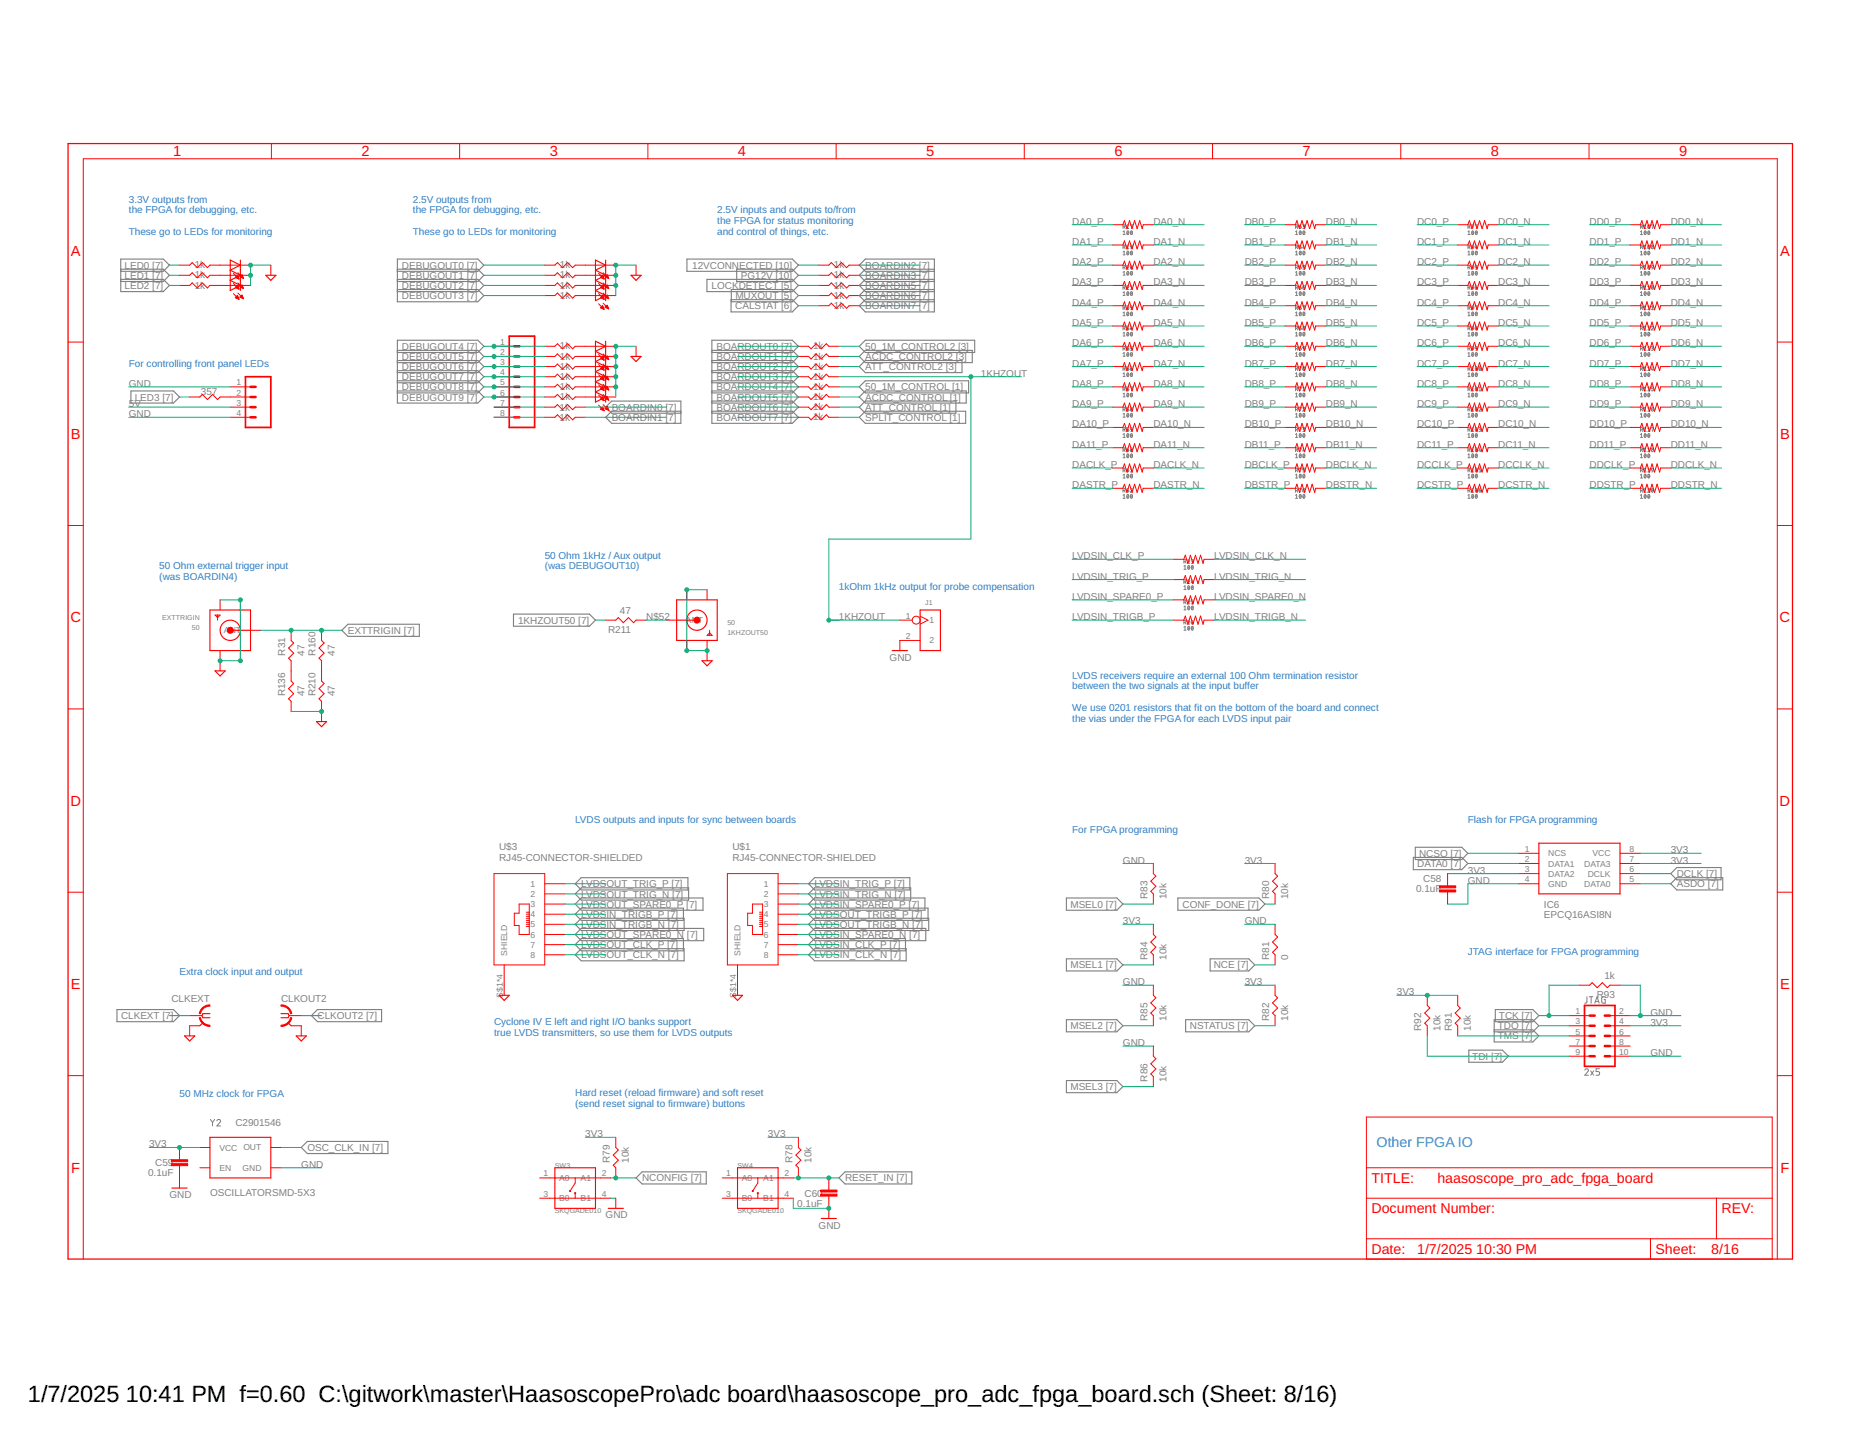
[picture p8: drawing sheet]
<svg xmlns="http://www.w3.org/2000/svg" width="279mm" height="216mm" viewBox="0 0 279 216" stroke-linecap="round" stroke-linejoin="round" font-family="sans-serif">
<defs><g id="words">
<g font-size="3.5">
<text x="4.2" y="210.7">1/7/2025</text>
<text x="18.9" y="210.7">10:41 PM f=0.60 C:\gitwork\master\HaasoscopePro\adc board\haasoscope_pro_adc_fpga_board.sch (Sheet: 8/16)</text>
</g>
<g font-size="2.2" fill="#f00">
<text x="26" y="23.5">1</text>
<text x="54.3" y="23.5">2</text>
<text x="82.6" y="23.5">3</text>
<text x="110.8" y="23.5">4</text>
<text x="139.1" y="23.5">5</text>
<text x="167.4" y="23.5">6</text>
<text x="195.7" y="23.5">7</text>
<text x="223.9" y="23.5">8</text>
<text x="252.2" y="23.5">9</text>
<text x="10.6" y="38.4">A</text>
<text x="267.4" y="38.4">A</text>
<text x="10.6" y="66">B</text>
<text x="267.4" y="66">B</text>
<text x="10.6" y="93.5">C</text>
<text x="267.3" y="93.5">C</text>
<text x="10.6" y="121.1">D</text>
<text x="267.3" y="121.1">D</text>
<text x="10.6" y="148.6">E</text>
<text x="267.4" y="148.6">E</text>
<text x="10.7" y="176.2">F</text>
<text x="267.4" y="176.2">F</text>
</g>
<text font-size="2.1" fill="#2c7bce" x="206.8" y="172.4">Other FPGA IO</text>
<g font-size="2.1" fill="#f00">
<text x="206" y="177.7">TITLE:</text>
<text x="215.9" y="177.7">haasoscope_pro_adc_fpga_board</text>
<text x="206" y="182.3">Document Number:</text>
<text x="258.6" y="182.3">REV:</text>
<text x="206" y="188.4">Date:</text>
<text x="212.9" y="188.4">1/7/2025</text>
<text x="221.8" y="188.4">10:30 PM</text>
<text x="248.7" y="188.4">Sheet:</text>
<text x="257.1" y="188.4">8/16</text>
</g>
<g font-size="1.5" fill="#2c7bce">
<text x="19.4" y="30.4">3.3V outputs from</text>
<text x="19.4" y="32.1">the FPGA for debugging, etc.</text>
<text x="19.4" y="35.3">These go to LEDs for monitoring</text>
<text x="62" y="30.4">2.5V outputs from</text>
<text x="62" y="32.1">the FPGA for debugging, etc.</text>
<text x="62" y="35.3">These go to LEDs for monitoring</text>
<text x="107.7" y="32.1">2.5V inputs and outputs to/from</text>
<text x="107.7" y="33.7">the FPGA for status monitoring</text>
<text x="107.7" y="35.3">and control of things, etc.</text>
<text x="19.4" y="55.1">For controlling front panel LEDs</text>
<text x="81.8" y="83.9">50 Ohm 1kHz / Aux output</text>
<text x="23.9" y="85.5">50 Ohm external trigger input</text>
<text x="23.9" y="87.1">(was BOARDIN4)</text>
<text x="81.8" y="85.6">(was DEBUGOUT10)</text>
<text x="126" y="88.6">1kOhm 1kHz output for probe compensation</text>
<text x="161.1" y="102">LVDS receivers require an external 100 Ohm termination resistor</text>
<text x="161.1" y="103.6">between the two signals at the input buffer</text>
<text x="161.1" y="106.8">We use 0201 resistors that fit on the bottom of the board and connect</text>
<text x="161.1" y="108.4">the vias under the FPGA for each LVDS input pair</text>
<text x="86.4" y="123.6">LVDS outputs and inputs for sync between boards</text>
<text x="161.1" y="125.2">For FPGA programming</text>
<text x="220.5" y="123.6">Flash for FPGA programming</text>
<text x="220.5" y="143.5">JTAG interface for FPGA programming</text>
<text x="27" y="146.5">Extra clock input and output</text>
<text x="74.2" y="154">Cyclone IV E left and right I/O banks support</text>
<text x="74.2" y="155.6">true LVDS transmitters, so use them for LVDS outputs</text>
<text x="27" y="164.8">50 MHz clock for FPGA</text>
<text x="86.4" y="164.7">Hard reset (reload firmware) and soft reset</text>
<text x="86.4" y="166.3">(send reset signal to firmware) buttons</text>
</g>
<g font-size="1.5" fill="#808080">
<text x="161.1" y="33.8">DA0_P</text>
<text x="173.3" y="33.8">DA0_N</text>
<text x="187" y="33.8">DB0_P</text>
<text x="199.2" y="33.8">DB0_N</text>
<text x="212.9" y="33.8">DC0_P</text>
<text x="225.1" y="33.8">DC0_N</text>
<text x="238.8" y="33.8">DD0_P</text>
<text x="251" y="33.8">DD0_N</text>
<text x="18.7" y="40.4">LED0 [7]</text>
<text x="18.7" y="41.9">LED1 [7]</text>
<text x="29.3" y="41.8">1k</text>
<text x="29.3" y="40.3">1k</text>
<text x="60.4" y="40.4">DEBUGOUT0 [7]</text>
<text x="60.4" y="41.9">DEBUGOUT1 [7]</text>
<text x="84.1" y="41.8">1k</text>
<text x="84.1" y="40.3">1k</text>
<text x="104" y="40.4">12VCONNECTED [10]</text>
<text x="111.3" y="41.9">PG12V [10]</text>
<text x="125.3" y="41.8">1k</text>
<text x="125.3" y="40.3">1k</text>
<text x="130" y="40.4">BOARDIN2 [7]</text>
<text x="130" y="41.9">BOARDIN3 [7]</text>
<text x="161.1" y="36.8">DA1_P</text>
<text x="161.1" y="39.8">DA2_P</text>
<text x="173.3" y="36.8">DA1_N</text>
<text x="173.3" y="39.8">DA2_N</text>
<text x="187" y="36.8">DB1_P</text>
<text x="187" y="39.8">DB2_P</text>
<text x="199.2" y="36.8">DB1_N</text>
<text x="199.2" y="39.8">DB2_N</text>
<text x="212.9" y="36.8">DC1_P</text>
<text x="212.9" y="39.8">DC2_P</text>
<text x="225.1" y="39.8">DC2_N</text>
<text x="225.1" y="36.8">DC1_N</text>
<text x="238.8" y="36.8">DD1_P</text>
<text x="238.8" y="39.8">DD2_P</text>
<text x="251" y="36.8">DD1_N</text>
<text x="251" y="39.8">DD2_N</text>
<text x="18.7" y="43.4">LED2 [7]</text>
<text x="29.3" y="43.3">1k</text>
<text x="60.4" y="43.4">DEBUGOUT2 [7]</text>
<text x="60.4" y="44.9">DEBUGOUT3 [7]</text>
<text x="84.1" y="44.9">1k</text>
<text x="84.1" y="43.3">1k</text>
<text x="106.9" y="43.4">LOCKDETECT [5]</text>
<text x="110.4" y="46.5">CALSTAT [6]</text>
<text x="110.5" y="44.9">MUXOUT [5]</text>
<text x="125.3" y="46.4">1k</text>
<text x="125.3" y="44.9">1k</text>
<text x="125.3" y="43.3">1k</text>
<text x="130" y="44.9">BOARDIN6 [7]</text>
<text x="130" y="46.5">BOARDIN7 [7]</text>
<text x="130" y="43.4">BOARDIN5 [7]</text>
<text x="161.1" y="42.9">DA3_P</text>
<text x="161.1" y="45.9">DA4_P</text>
<text x="173.3" y="42.9">DA3_N</text>
<text x="173.3" y="45.9">DA4_N</text>
<text x="187" y="42.9">DB3_P</text>
<text x="187" y="45.9">DB4_P</text>
<text x="199.2" y="42.9">DB3_N</text>
<text x="199.2" y="45.9">DB4_N</text>
<text x="212.9" y="45.9">DC4_P</text>
<text x="212.9" y="42.9">DC3_P</text>
<text x="225.1" y="45.9">DC4_N</text>
<text x="225.1" y="42.9">DC3_N</text>
<text x="238.8" y="42.9">DD3_P</text>
<text x="238.8" y="45.9">DD4_P</text>
<text x="251" y="42.9">DD3_N</text>
<text x="251" y="45.9">DD4_N</text>
<text x="60.4" y="52.6">DEBUGOUT4 [7]</text>
<text x="84.1" y="52.5">1k</text>
<text x="107.6" y="52.6">BOARDOUT0 [7]</text>
<text x="122.1" y="52.5">1k</text>
<text x="130" y="52.6">50_1M_CONTROL2 [3]</text>
<text x="161.1" y="52">DA6_P</text>
<text x="161.1" y="49">DA5_P</text>
<text x="173.3" y="52">DA6_N</text>
<text x="173.3" y="49">DA5_N</text>
<text x="187" y="49">DB5_P</text>
<text x="187" y="52">DB6_P</text>
<text x="199.2" y="49">DB5_N</text>
<text x="199.2" y="52">DB6_N</text>
<text x="212.9" y="49">DC5_P</text>
<text x="212.9" y="52">DC6_P</text>
<text x="225.1" y="52">DC6_N</text>
<text x="225.1" y="49">DC5_N</text>
<text x="238.8" y="49">DD5_P</text>
<text x="238.8" y="52">DD6_P</text>
<text x="251" y="49">DD5_N</text>
<text x="251" y="52">DD6_N</text>
<text x="19.4" y="58.1">GND</text>
<text x="30.2" y="59.3">357</text>
<text x="60.4" y="54.1">DEBUGOUT5 [7]</text>
<text x="60.4" y="55.6">DEBUGOUT6 [7]</text>
<text x="60.4" y="57.1">DEBUGOUT7 [7]</text>
<text x="60.4" y="58.7">DEBUGOUT8 [7]</text>
<text x="84.1" y="58.6">1k</text>
<text x="84.1" y="57.1">1k</text>
<text x="84.1" y="55.5">1k</text>
<text x="84.1" y="54">1k</text>
<text x="107.6" y="54.1">BOARDOUT1 [7]</text>
<text x="107.6" y="55.6">BOARDOUT2 [7]</text>
<text x="107.6" y="57.1">BOARDOUT3 [7]</text>
<text x="107.6" y="58.7">BOARDOUT4 [7]</text>
<text x="122.1" y="58.6">1k</text>
<text x="122.1" y="54">1k</text>
<text x="122.1" y="55.5">1k</text>
<text x="122.1" y="57.1">1k</text>
<text x="130" y="58.7">50_1M_CONTROL [1]</text>
<text x="130" y="54.1">ACDC_CONTROL2 [3]</text>
<text x="130" y="55.6">ATT_CONTROL2 [3]</text>
<text x="147.4" y="56.6">1KHZOUT</text>
<text x="161.1" y="58.1">DA8_P</text>
<text x="161.1" y="55.1">DA7_P</text>
<text x="173.3" y="55.1">DA7_N</text>
<text x="173.3" y="58.1">DA8_N</text>
<text x="187" y="58.1">DB8_P</text>
<text x="187" y="55.1">DB7_P</text>
<text x="199.2" y="58.1">DB8_N</text>
<text x="199.2" y="55.1">DB7_N</text>
<text x="212.9" y="55.1">DC7_P</text>
<text x="212.9" y="58.1">DC8_P</text>
<text x="225.1" y="55.1">DC7_N</text>
<text x="225.1" y="58.1">DC8_N</text>
<text x="238.8" y="58.1">DD8_P</text>
<text x="238.8" y="55.1">DD7_P</text>
<text x="251" y="58.1">DD8_N</text>
<text x="251" y="55.1">DD7_N</text>
<text x="19.4" y="62.7">GND</text>
<text x="19.4" y="61.2">5V</text>
<text x="20.2" y="60.2">LED3 [7]</text>
<text x="60.4" y="60.2">DEBUGOUT9 [7]</text>
<text x="84.1" y="61.8">1k</text>
<text x="84.1" y="63.3">1k</text>
<text x="84.1" y="60.1">1k</text>
<text x="91.9" y="63.2">BOARDIN1 [7]</text>
<text x="91.9" y="61.7">BOARDIN0 [7]</text>
<text x="107.6" y="61.7">BOARDOUT6 [7]</text>
<text x="107.6" y="63.2">BOARDOUT7 [7]</text>
<text x="107.6" y="60.2">BOARDOUT5 [7]</text>
<text x="122.1" y="60.1">1k</text>
<text x="122.1" y="61.6">1k</text>
<text x="122.1" y="63.2">1k</text>
<text x="130" y="60.2">ACDC_CONTROL [1]</text>
<text x="130" y="61.7">ATT_CONTROL [1]</text>
<text x="130" y="63.2">SPLIT_CONTROL [1]</text>
<text x="161.1" y="61.2">DA9_P</text>
<text x="161.1" y="64.2">DA10_P</text>
<text x="173.3" y="61.2">DA9_N</text>
<text x="173.3" y="64.2">DA10_N</text>
<text x="187" y="61.2">DB9_P</text>
<text x="187" y="64.2">DB10_P</text>
<text x="199.2" y="61.2">DB9_N</text>
<text x="199.2" y="64.2">DB10_N</text>
<text x="212.9" y="61.2">DC9_P</text>
<text x="212.9" y="64.2">DC10_P</text>
<text x="225.1" y="61.2">DC9_N</text>
<text x="225.1" y="64.2">DC10_N</text>
<text x="238.8" y="64.2">DD10_P</text>
<text x="238.8" y="61.2">DD9_P</text>
<text x="251" y="64.2">DD10_N</text>
<text x="251" y="61.2">DD9_N</text>
<text x="161.1" y="70.3">DACLK_P</text>
<text x="161.1" y="67.3">DA11_P</text>
<text x="173.3" y="70.3">DACLK_N</text>
<text x="173.3" y="67.3">DA11_N</text>
<text x="187" y="70.3">DBCLK_P</text>
<text x="187" y="67.3">DB11_P</text>
<text x="199.2" y="70.3">DBCLK_N</text>
<text x="199.2" y="67.3">DB11_N</text>
<text x="212.9" y="67.3">DC11_P</text>
<text x="212.9" y="70.3">DCCLK_P</text>
<text x="225.1" y="67.3">DC11_N</text>
<text x="225.1" y="70.3">DCCLK_N</text>
<text x="238.8" y="70.3">DDCLK_P</text>
<text x="238.8" y="67.3">DD11_P</text>
<text x="251" y="70.3">DDCLK_N</text>
<text x="251" y="67.3">DD11_N</text>
<text x="161.1" y="73.4">DASTR_P</text>
<text x="173.3" y="73.4">DASTR_N</text>
<text x="187" y="73.4">DBSTR_P</text>
<text x="199.2" y="73.4">DBSTR_N</text>
<text x="212.9" y="73.4">DCSTR_P</text>
<text x="225.1" y="73.4">DCSTR_N</text>
<text x="238.8" y="73.4">DDSTR_P</text>
<text x="251" y="73.4">DDSTR_N</text>
<text x="161.1" y="87.1">LVDSIN_TRIG_P</text>
<text x="161.1" y="84">LVDSIN_CLK_P</text>
<text x="182.4" y="87.1">LVDSIN_TRIG_N</text>
<text x="182.4" y="84">LVDSIN_CLK_N</text>
<text x="52.3" y="95.2">EXTTRIGIN [7]</text>
<text x="77.8" y="93.7">1KHZOUT50 [7]</text>
<text x="91.3" y="95.1">R211</text>
<text x="93.1" y="92.3">47</text>
<text x="97.1" y="93.2">N$52</text>
<text x="126" y="93.2">1KHZOUT</text>
<text x="161.1" y="90.1">LVDSIN_SPARE0_P</text>
<text x="161.1" y="93.2">LVDSIN_TRIGB_P</text>
<text x="182.4" y="90.1">LVDSIN_SPARE0_N</text>
<text x="182.4" y="93.2">LVDSIN_TRIGB_N</text>
<text x="42.8" y="98.5" transform="rotate(-90 42.8 98.5)">R31</text>
<text x="45.7" y="98.5" transform="rotate(-90 45.7 98.5)">47</text>
<text x="47.4" y="98.5" transform="rotate(-90 47.4 98.5)">R160</text>
<text x="50.3" y="98.5" transform="rotate(-90 50.3 98.5)">47</text>
<text x="133.6" y="99.3">GND</text>
<text x="42.8" y="104.6" transform="rotate(-90 42.8 104.6)">R136</text>
<text x="45.7" y="104.6" transform="rotate(-90 45.7 104.6)">47</text>
<text x="47.4" y="104.6" transform="rotate(-90 47.4 104.6)">R210</text>
<text x="50.3" y="104.6" transform="rotate(-90 50.3 104.6)">47</text>
<text x="75" y="127.7">U$3</text>
<text x="75" y="129.4">RJ45-CONNECTOR-SHIELDED</text>
<text x="110" y="127.7">U$1</text>
<text x="110" y="129.4">RJ45-CONNECTOR-SHIELDED</text>
<text x="168.7" y="129.7">GND</text>
<text x="187" y="129.7">3V3</text>
<text x="212.9" y="130.3">DATA0 [7]</text>
<text x="213.2" y="128.7">NCSO [7]</text>
<text x="220.5" y="131.3">3V3</text>
<text x="251" y="128.2">3V3</text>
<text x="251" y="129.7">3V3</text>
<text x="251.9" y="131.8">DCLK [7]</text>
<text x="87.3" y="134.8">LVDSOUT_TRIG_N [7]</text>
<text x="87.3" y="133.3">LVDSOUT_TRIG_P [7]</text>
<text x="87.3" y="137.9">LVDSIN_TRIGB_P [7]</text>
<text x="87.3" y="136.4">LVDSOUT_SPARE0_P [7]</text>
<text x="122.4" y="134.8">LVDSIN_TRIG_N [7]</text>
<text x="122.4" y="133.3">LVDSIN_TRIG_P [7]</text>
<text x="122.4" y="136.4">LVDSIN_SPARE0_P [7]</text>
<text x="122.4" y="137.9">LVDSOUT_TRIGB_P [7]</text>
<text x="160.8" y="136.4">MSEL0 [7]</text>
<text x="172.4" y="135.1" transform="rotate(-90 172.4 135.1)">R83</text>
<text x="175.2" y="135.1" transform="rotate(-90 175.2 135.1)">10k</text>
<text x="177.6" y="136.4">CONF_DONE [7]</text>
<text x="190.6" y="135.1" transform="rotate(-90 190.6 135.1)">R80</text>
<text x="193.5" y="135.1" transform="rotate(-90 193.5 135.1)">10k</text>
<text x="212.7" y="134.1">0.1uF</text>
<text x="213.8" y="132.6">C58</text>
<text x="220.5" y="132.8">GND</text>
<text x="231.9" y="137.9">EPCQ16ASI8N</text>
<text x="231.9" y="136.4">IC6</text>
<text x="251.9" y="133.3">ASDO [7]</text>
<text x="87.3" y="142.5">LVDSOUT_CLK_P [7]</text>
<text x="87.3" y="144">LVDSOUT_CLK_N [7]</text>
<text x="87.3" y="140.9">LVDSOUT_SPARE0_N [7]</text>
<text x="87.3" y="139.4">LVDSIN_TRIGB_N [7]</text>
<text x="122.4" y="140.9">LVDSIN_SPARE0_N [7]</text>
<text x="122.4" y="139.4">LVDSOUT_TRIGB_N [7]</text>
<text x="122.4" y="144">LVDSIN_CLK_N [7]</text>
<text x="122.4" y="142.5">LVDSIN_CLK_P [7]</text>
<text x="168.7" y="138.9">3V3</text>
<text x="187" y="138.9">GND</text>
<text x="160.8" y="145.5">MSEL1 [7]</text>
<text x="168.7" y="148">GND</text>
<text x="172.4" y="144.2" transform="rotate(-90 172.4 144.2)">R84</text>
<text x="175.2" y="144.2" transform="rotate(-90 175.2 144.2)">10k</text>
<text x="182.3" y="145.5">NCE [7]</text>
<text x="187" y="148">3V3</text>
<text x="190.6" y="144.2" transform="rotate(-90 190.6 144.2)">R81</text>
<text x="193.5" y="144.2" transform="rotate(-90 193.5 144.2)">0</text>
<text x="209.8" y="149.5">3V3</text>
<text x="239.9" y="150">R93</text>
<text x="241" y="147.1">1k</text>
<text x="18.2" y="153.1">CLKEXT [7]</text>
<text x="25.7" y="150.6">CLKEXT</text>
<text x="42.2" y="150.6">CLKOUT2</text>
<text x="47.7" y="153.1">CLKOUT2 [7]</text>
<text x="160.8" y="154.6">MSEL2 [7]</text>
<text x="172.4" y="153.4" transform="rotate(-90 172.4 153.4)">R85</text>
<text x="175.2" y="153.4" transform="rotate(-90 175.2 153.4)">10k</text>
<text x="178.7" y="154.6">NSTATUS [7]</text>
<text x="190.6" y="153.4" transform="rotate(-90 190.6 153.4)">R82</text>
<text x="193.5" y="153.4" transform="rotate(-90 193.5 153.4)">10k</text>
<text x="213.5" y="154.9" transform="rotate(-90 213.5 154.9)">R92</text>
<text x="216.4" y="154.9" transform="rotate(-90 216.4 154.9)">10k</text>
<text x="218.1" y="154.9" transform="rotate(-90 218.1 154.9)">R91</text>
<text x="220.9" y="154.9" transform="rotate(-90 220.9 154.9)">10k</text>
<text x="225" y="154.6">TDO [7]</text>
<text x="225.2" y="153.1">TCK [7]</text>
<text x="247.9" y="152.6">GND</text>
<text x="247.9" y="154.1">3V3</text>
<text x="168.7" y="157.2">GND</text>
<text x="221.2" y="159.2">TDI [7]</text>
<text x="225" y="156.2">TMS [7]</text>
<text x="247.9" y="158.7">GND</text>
<text x="160.8" y="163.8">MSEL3 [7]</text>
<text x="172.4" y="162.5" transform="rotate(-90 172.4 162.5)">R86</text>
<text x="175.2" y="162.5" transform="rotate(-90 175.2 162.5)">10k</text>
<text x="22.4" y="172.4">3V3</text>
<text x="35.4" y="169.2">C2901546</text>
<text x="46.2" y="172.9">OSC_CLK_IN [7]</text>
<text x="87.9" y="170.9">3V3</text>
<text x="115.4" y="170.9">3V3</text>
<text x="22.3" y="176.7">0.1uF</text>
<text x="23.3" y="175.2">C59</text>
<text x="31.5" y="179.7">OSCILLATORSMD-5X3</text>
<text x="45.3" y="175.4">GND</text>
<text x="91.6" y="174.7" transform="rotate(-90 91.6 174.7)">R79</text>
<text x="94.5" y="174.7" transform="rotate(-90 94.5 174.7)">10k</text>
<text x="96.5" y="177.5">NCONFIG [7]</text>
<text x="119" y="174.7" transform="rotate(-90 119 174.7)">R78</text>
<text x="120.9" y="179.8">C60</text>
<text x="121.9" y="174.7" transform="rotate(-90 121.9 174.7)">10k</text>
<text x="126.9" y="177.5">RESET_IN [7]</text>
<text x="25.5" y="180">GND</text>
<text x="91" y="183.1">GND</text>
<text x="119.8" y="181.3">0.1uF</text>
<text x="123" y="184.6">GND</text>
</g>
<g font-size="1.3" fill="#808080">
<text x="75.1" y="51.8">1</text>
<text x="75.1" y="53.3">2</text>
<text x="35.5" y="57.9">1</text>
<text x="35.5" y="59.4">2</text>
<text x="75.1" y="54.9">3</text>
<text x="75.1" y="56.4">4</text>
<text x="75.1" y="57.9">5</text>
<text x="75.1" y="59.4">6</text>
<text x="35.5" y="61">3</text>
<text x="35.5" y="62.5">4</text>
<text x="75.1" y="61">7</text>
<text x="75.1" y="62.5">8</text>
<text x="33.6" y="95.2">ANT</text>
<text x="103" y="93.6">ANT</text>
<text x="136.1" y="93">1</text>
<text x="139.6" y="93.6">1</text>
<text x="136.1" y="96">2</text>
<text x="139.6" y="96.7">2</text>
<text x="229" y="128">1</text>
<text x="229" y="129.5">2</text>
<text x="229" y="131.1">3</text>
<text x="232.6" y="128.7">NCS</text>
<text x="232.6" y="130.2">DATA1</text>
<text x="232.6" y="131.7">DATA2</text>
<text x="238" y="130.2">DATA3</text>
<text x="238.5" y="131.7">DCLK</text>
<text x="239.2" y="128.7">VCC</text>
<text x="244.8" y="128">8</text>
<text x="244.8" y="129.5">7</text>
<text x="244.8" y="131.1">6</text>
<text x="79.7" y="133.2">1</text>
<text x="79.7" y="134.8">2</text>
<text x="79.7" y="136.3">3</text>
<text x="79.7" y="137.8">4</text>
<text x="114.8" y="133.2">1</text>
<text x="114.8" y="134.8">2</text>
<text x="114.8" y="136.3">3</text>
<text x="114.8" y="137.8">4</text>
<text x="229" y="132.6">4</text>
<text x="232.6" y="133.2">GND</text>
<text x="238" y="133.2">DATA0</text>
<text x="244.8" y="132.6">5</text>
<text x="76.2" y="143.6" transform="rotate(-90 76.2 143.6)">SHIELD</text>
<text x="79.7" y="139.3">5</text>
<text x="79.7" y="140.9">6</text>
<text x="79.7" y="142.4">7</text>
<text x="79.7" y="143.9">8</text>
<text x="111.2" y="143.6" transform="rotate(-90 111.2 143.6)">SHIELD</text>
<text x="114.8" y="139.3">5</text>
<text x="114.8" y="140.9">6</text>
<text x="114.8" y="142.4">7</text>
<text x="114.8" y="143.9">8</text>
<text x="75.5" y="149.9" transform="rotate(-90 75.5 149.9)">S$1*4</text>
<text x="110.6" y="149.9" transform="rotate(-90 110.6 149.9)">S$1*4</text>
<text x="236.7" y="155.4">5</text>
<text x="236.7" y="153.9">3</text>
<text x="236.7" y="152.4">1</text>
<text x="243.2" y="155.4">6</text>
<text x="243.2" y="153.9">4</text>
<text x="243.2" y="152.4">2</text>
<text x="236.7" y="158.5">9</text>
<text x="236.7" y="157">7</text>
<text x="243.2" y="158.5">10</text>
<text x="243.2" y="157">8</text>
<text x="32.9" y="172.9">VCC OUT</text>
<text x="32.9" y="175.9">EN</text>
<text x="36.4" y="175.9">GND</text>
<text x="81.7" y="176.8">1</text>
<text x="81.7" y="179.8">3</text>
<text x="84" y="177.4">A0</text>
<text x="87.2" y="177.4">A1</text>
<text x="90.4" y="176.8">2</text>
<text x="90.4" y="179.8">4</text>
<text x="109.1" y="176.8">1</text>
<text x="109.1" y="179.8">3</text>
<text x="111.4" y="177.4">A0</text>
<text x="114.6" y="177.4">A1</text>
<text x="117.9" y="176.8">2</text>
<text x="117.9" y="179.8">4</text>
<text x="84" y="180.5">B0</text>
<text x="87.2" y="180.5">B1</text>
<text x="111.4" y="180.5">B0</text>
<text x="114.6" y="180.5">B1</text>
</g>
<g font-size="1.1" fill="#808080">
<text x="24.4" y="93.2">EXTTRIGIN</text>
<text x="28.8" y="94.7">50</text>
<text x="109.3" y="95.5">1KHZOUT50</text>
<text x="109.3" y="93.9">50</text>
<text x="139" y="90.9">J1</text>
<text x="83.4" y="175.4">SW3</text>
<text x="110.8" y="175.4">SW4</text>
<text x="83.4" y="182.3">SKQGADE010</text>
<text x="110.8" y="182.3">SKQGADE010</text>
</g>
</g></defs>
<g fill="none" stroke="#808080" stroke-width=".15">
<path d="M168.7 34.8l.2-.1v.5M168.7 37.9l.2-.2v.6M168.7 35.2h.3M168.7 38.3h.3M168.7 34.1h.2M168.7 37.1h.2M168.9 34.1l.1-.2-.3-.1v.5M168.9 37.1l.1-.2-.3-.1v.6M168.9 34.1l.1 .2M168.9 37.1l.1 .3M169.2 40a.16 .16 0 0 1 .3-.1 .16 .16 0 0 1 0 .2l-.3 .3h.4M169.2 33.9l.2-.1v.5"/>
<path d="M169.2 36.9l.2-.1v.6M169.2 34.3h.4M169.2 37.4h.4M169.3 37.8h.1a.26 .26 0 0 1 .2 .2 .26 .26 0 0 1-.2 .3l-.2-.3zM169.4 34.7a.26 .26 0 0 1 .2 .3 .26 .26 0 0 1-.2 .2l-.2-.2zM169.5 34.8l-.2 .3M169.5 37.9l-.2 .3M169.8 37l.1 .1h.2M169.8 37l.2-.2 .1 .3M169.8 33.8h.3l-.1 .5M169.8 37h.1M169.9 34.7a.25 .25 0 0 1 .2 .3 .25 .25 0 0 1-.2 .2l-.1-.2z"/>
<path d="M169.9 37.8a.25 .25 0 0 1 .2 .2 .25 .25 0 0 1-.2 .3l-.1-.3zM169.9 39.9a.25 .25 0 0 1 .2 .3 .25 .25 0 0 1-.2 .2l-.1-.2zM170.1 40l-.3 .3M170.1 34.8l-.3 .3M170.1 37.9l-.3 .3M170.1 37.1l-.2 .3M194.6 35.2h.3M194.6 38.3h.3M194.6 34.8l.2-.1v.5M194.6 37.9l.2-.2v.6M194.6 34.1h.2M194.6 37.1h.2"/>
<path d="M194.8 34.1l.1-.2-.3-.1v.5M194.8 37.1l.1-.2-.3-.1v.6M194.8 34.1l.1 .2M194.8 37.1l.1 .3M195.2 34l.3 .1-.1 .2h-.2zM195.2 37.1h.3l-.1 .3-.2-.1zM195.2 37.8a.25 .25 0 0 1 .3 .2 .25 .25 0 0 1-.3 .3zM195.2 34.7a.25 .25 0 0 1 .3 .3 .25 .25 0 0 1-.3 .2v-.2zM195.4 33.8l-.2 .2M195.4 36.8l-.2 .3M195.4 39.9l-.2 .2M195.4 34.8l-.2 .3"/>
<path d="M195.4 37.9l-.2 .3M195.7 33.8l.3 .1v.1h-.2M195.8 34.7a.25 .25 0 0 1 .2 .3 .25 .25 0 0 1-.2 .2l-.1-.2zM195.8 37.8a.25 .25 0 0 1 .2 .2 .25 .25 0 0 1-.2 .3l-.1-.3zM195.8 36.8l-.1 .5h.3M195.9 34l.1 .2-.3 .1M195.9 37.1v.3M196 34.8l-.3 .3M196 37.9l-.3 .3M196 39.9h-.3v.2l.3 .1v.2h-.3M220.5 34.1h.3v-.3h-.3v.5M220.5 37.1h.3v-.2l-.3-.1v.6"/>
<path d="M220.5 35.2h.3M220.5 38.3h.3M220.5 34.8l.2-.1v.5M220.5 37.9l.2-.2v.6M220.7 34.1l.1 .2M220.7 37.1l.1 .3M221.1 37v.1h.3M221.1 37l.2-.2 .1 .3M221.1 33.8h.3l-.2 .5M221.1 37h.1M221.1 34.7a.25 .25 0 0 1 .3 .3 .25 .25 0 0 1-.3 .2v-.2zM221.1 37.8a.25 .25 0 0 1 .3 .2 .25 .25 0 0 1-.3 .3v-.3z"/>
<path d="M221.3 34.8l-.2 .3M221.3 37.9l-.2 .3M221.4 37.1l-.3 .3M221.6 33.8h.3l-.1 .5M221.7 34.7a.23 .23 0 0 1 .2 .3 .23 .23 0 0 1-.2 .2zM221.7 37.8a.23 .23 0 0 1 .2 .2 .23 .23 0 0 1-.2 .2zM221.7 36.8l-.1 .5h.3M221.8 37.1v.3M221.9 34.8l-.3 .3M221.9 37.9l-.3 .3M221.9 39.9h-.3v.2l.3 .1v.2h-.3M246.4 34.1h.3v-.3h-.3v.5"/>
<path d="M246.4 37.1h.3v-.2l-.3-.1v.6M246.4 35.2h.3M246.4 38.3h.3M246.4 34.8l.2-.1v.5M246.4 37.9l.2-.2v.6M246.6 34.1l.1 .2M246.6 37.1l.1 .3M247 34.3h.3M247 37.4h.3M247 33.9l.1-.1v.5M247 36.9l.1-.1v.6M247 40l.1-.1v.5"/>
<path d="M247.1 34.7a.23 .23 0 0 1 .2 .3 .23 .23 0 0 1-.3 .2zM247.1 37.8a.23 .23 0 0 1 .2 .2 .23 .23 0 0 1-.3 .2zM247.2 34.8l-.2 .3M247.2 37.9l-.2 .3M247.6 34.7a.23 .23 0 0 1 .2 .3 .23 .23 0 0 1-.2 .2zM247.6 37.8a.23 .23 0 0 1 .2 .2 .23 .23 0 0 1-.2 .2zM247.6 33.8a.26 .26 0 0 1 .2 .3 .26 .26 0 0 1-.2 .2l-.1-.1zM247.6 36.9a.26 .26 0 0 1 .2 .2 .26 .26 0 0 1-.2 .3l-.1-.2zM247.6 39.9a.26 .26 0 0 1 .2 .3 .26 .26 0 0 1-.2 .2l-.1-.1zM247.8 34.8l-.3 .3M247.8 37.9l-.3 .3M247.8 33.9l-.3 .3"/>
<path d="M247.8 36.9l-.3 .4M247.8 40l-.3 .3M248.1 33.8h.3l-.2 .5M168.7 40.9l.2-.1v.5M168.7 44l.2-.2v.6M168.7 47l.2-.1v.5M168.7 50.1l.2-.2v.6M168.7 53.1l.2-.1v.5M168.7 56.1l.2-.1v.6M168.7 59.2l.2-.1v.5M168.7 41.3h.3M168.7 44.4h.3"/>
<path d="M168.7 47.4h.3M168.7 50.5h.3M168.7 53.5h.3M168.7 56.6h.3M168.7 59.6h.3M168.7 40.2h.2M168.7 43.2h.2M168.7 46.3h.2M168.7 49.3h.2M168.7 52.4h.2M168.7 55.4h.2M168.7 58.5h.2"/>
<path d="M168.9 40.2l.1-.2-.3-.1v.5M168.9 43.2l.1-.2-.3-.1v.6M168.9 46.3l.1-.2-.3-.1v.5M168.9 49.3l.1-.2-.3-.1v.6M168.9 52.4l.1-.2-.3-.2v.6M168.9 55.4l.1-.2-.3-.1v.6M168.9 58.5l.1-.2-.3-.2v.6M168.9 40.2l.1 .2M168.9 43.2l.1 .3M168.9 46.3l.1 .2M168.9 49.3l.1 .3M168.9 52.4l.1 .2"/>
<path d="M168.9 55.4l.1 .3M168.9 58.5l.1 .2M169.2 43a.16 .16 0 0 1 .3-.1 .16 .16 0 0 1 0 .3l-.3 .3h.4M169.2 46l.4 .1-.1 .1h-.2M169.3 40.9l.1-.1a.26 .26 0 0 1 .2 .3 .26 .26 0 0 1-.2 .2l-.2-.2zM169.3 43.9h.1a.26 .26 0 0 1 .2 .2 .26 .26 0 0 1-.2 .3l-.2-.3zM169.3 50h.1a.26 .26 0 0 1 .2 .2 .26 .26 0 0 1-.2 .3l-.2-.3zM169.3 53h.1a.26 .26 0 0 1 .2 .3 .26 .26 0 0 1-.2 .2l-.2-.2zM169.3 56.1l.1-.1a.26 .26 0 0 1 .2 .3 .26 .26 0 0 1-.2 .3l-.2-.3zM169.3 59.1h.1a.26 .26 0 0 1 .2 .3 .26 .26 0 0 1-.2 .2l-.2-.2zM169.4 46.9a.26 .26 0 0 1 .2 .3 .26 .26 0 0 1-.2 .2l-.2-.2zM169.4 46.2l.2 .2-.4 .1"/>
<path d="M169.5 40.9l-.2 .3M169.5 44l-.2 .3M169.5 47l-.2 .3M169.5 50.1l-.2 .3M169.5 53.1l-.2 .3M169.5 56.1l-.2 .4M169.5 59.2l-.2 .3M169.6 49h-.4v.3l.4 .1-.1 .2h-.3M169.6 52h-.4v.3l.4 .1-.1 .2h-.3M169.6 55.1h-.4v.3l.4 .1-.1 .1-.3 .1M169.6 58.1h-.4v.3l.4 .1-.1 .2h-.3M169.8 55.4h.3l-.1 .3-.2-.1z"/>
<path d="M169.8 58.2l.3-.1-.1 .6M169.8 43.5h.3M169.8 43l.2-.1v.6M169.8 46h.2l.1 .3-.2-.1zM169.9 40.8a.25 .25 0 0 1 .2 .3 .25 .25 0 0 1-.2 .2l-.1-.2zM169.9 43.9a.25 .25 0 0 1 .2 .2 .25 .25 0 0 1-.2 .3l-.1-.3zM169.9 46.9a.25 .25 0 0 1 .2 .3 .25 .25 0 0 1-.2 .2l-.1-.2zM169.9 50a.25 .25 0 0 1 .2 .2 .25 .25 0 0 1-.2 .3l-.1-.3zM169.9 53a.25 .25 0 0 1 .2 .3 .25 .25 0 0 1-.2 .2l-.1-.2zM169.9 56a.25 .25 0 0 1 .2 .3 .25 .25 0 0 1-.2 .3l-.1-.3zM169.9 59.1a.25 .25 0 0 1 .2 .3 .25 .25 0 0 1-.2 .2l-.1-.2zM169.9 49l-.1 .4h.3"/>
<path d="M170 49.3v.3M170.1 55.1l-.3 .3M170.1 40.9l-.3 .3M170.1 44l-.3 .3M170.1 47l-.3 .3M170.1 50.1l-.3 .3M170.1 53.1l-.3 .3M170.1 56.1l-.3 .4M170.1 59.2l-.3 .3M170.1 46.3l-.2 .2M170.1 52h-.3v.3l.3 .1v.2h-.3M194.6 41.3h.3"/>
<path d="M194.6 44.4h.3M194.6 47.4h.3M194.6 50.5h.3M194.6 53.5h.3M194.6 56.6h.3M194.6 59.6h.3M194.6 40.9l.2-.1v.5M194.6 44l.2-.2v.6M194.6 47l.2-.1v.5M194.6 50.1l.2-.2v.6M194.6 53.1l.2-.1v.5M194.6 56.1l.2-.1v.6"/>
<path d="M194.6 59.2l.2-.1v.5M194.6 40.2h.2M194.6 43.2h.2M194.6 46.3h.2M194.6 49.3h.2M194.6 52.4h.2M194.6 55.4h.2M194.6 58.5h.2M194.8 40.2l.1-.2-.3-.1v.5M194.8 43.2l.1-.2-.3-.1v.6M194.8 46.3l.1-.2-.3-.1v.5M194.8 49.3l.1-.2-.3-.1v.6"/>
<path d="M194.8 52.4l.1-.2-.3-.2v.6M194.8 55.4l.1-.2-.3-.1v.6M194.8 58.5l.1-.2-.3-.2v.6M194.8 40.2l.1 .2M194.8 43.2l.1 .3M194.8 46.3l.1 .2M194.8 49.3l.1 .3M194.8 52.4l.1 .2M194.8 55.4l.1 .3M194.8 58.5l.1 .2M195.2 40.1l.3 .1-.1 .2h-.2zM195.2 43.2h.3l-.1 .3-.2-.1z"/>
<path d="M195.2 46.2l.3 .1-.1 .2h-.2zM195.2 49.3h.3l-.1 .3-.2-.1zM195.2 52.3l.3 .1-.1 .2h-.2zM195.2 55.2l.3-.1-.2 .6M195.2 58.2l.3-.1-.2 .6M195.2 40.9v-.1a.25 .25 0 0 1 .3 .3 .25 .25 0 0 1-.3 .2zM195.2 46.9a.25 .25 0 0 1 .3 .3 .25 .25 0 0 1-.3 .2zM195.2 53a.25 .25 0 0 1 .3 .3 .25 .25 0 0 1-.3 .2zM195.2 56.1v-.1a.25 .25 0 0 1 .3 .3 .25 .25 0 0 1-.3 .3zM195.2 43.9a.25 .25 0 0 1 .3 .2 .25 .25 0 0 1-.3 .3v-.3zM195.2 50a.25 .25 0 0 1 .3 .2 .25 .25 0 0 1-.3 .3v-.3zM195.2 59.1a.25 .25 0 0 1 .3 .3 .25 .25 0 0 1-.3 .2v-.2z"/>
<path d="M195.4 42.9l-.2 .3M195.4 46l-.2 .2M195.4 49l-.2 .3M195.4 52l-.2 .3M195.4 40.9l-.2 .3M195.4 44l-.2 .3M195.4 47l-.2 .3M195.4 50.1l-.2 .3M195.4 53.1l-.2 .3M195.4 56.1l-.2 .4M195.4 59.2l-.2 .3M195.7 43.2h.3l-.1 .3-.2-.1z"/>
<path d="M195.7 46h.3l-.1 .5M195.7 58.7h.3M195.7 58.3l.2-.2v.6M195.7 52.1h.3v.3l-.2-.1zM195.8 40.8a.25 .25 0 0 1 .2 .3 .25 .25 0 0 1-.2 .2l-.1-.2zM195.8 43.9a.25 .25 0 0 1 .2 .2 .25 .25 0 0 1-.2 .3l-.1-.3zM195.8 46.9a.25 .25 0 0 1 .2 .3 .25 .25 0 0 1-.2 .2l-.1-.2zM195.8 50a.25 .25 0 0 1 .2 .2 .25 .25 0 0 1-.2 .3l-.1-.3zM195.8 53a.25 .25 0 0 1 .2 .3 .25 .25 0 0 1-.2 .2l-.1-.2zM195.8 56a.25 .25 0 0 1 .2 .3 .25 .25 0 0 1-.2 .3l-.1-.3zM195.8 59.1a.25 .25 0 0 1 .2 .3 .25 .25 0 0 1-.2 .2l-.1-.2zM195.8 55.1a.27 .27 0 0 1 .2 .3 .27 .27 0 0 1-.2 .2l-.1-.1z"/>
<path d="M196 42.9l-.3 .3M196 40.9l-.3 .3M196 44l-.3 .3M196 47l-.3 .3M196 50.1l-.3 .3M196 53.1l-.3 .3M196 56.1l-.3 .4M196 59.2l-.3 .3M196 55.2l-.3 .3M196 52.4l-.2 .2M220.5 40.2h.3v-.3h-.3v.5M220.5 43.2h.3v-.3h-.3v.6"/>
<path d="M220.5 46.3l.3-.1v-.2h-.3v.5M220.5 49.3h.3v-.3h-.3v.6M220.5 52.4l.3-.1v-.2l-.3-.1v.6M220.5 55.4h.3v-.3h-.3v.6M220.5 58.5l.3-.1v-.2l-.3-.1v.6M220.5 41.3h.3M220.5 44.4h.3M220.5 47.4h.3M220.5 50.5h.3M220.5 53.5h.3M220.5 56.6h.3M220.5 59.6h.3"/>
<path d="M220.5 40.9l.2-.1v.5M220.5 44l.2-.2v.6M220.5 47l.2-.1v.5M220.5 50.1l.2-.2v.6M220.5 53.1l.2-.1v.5M220.5 56.1l.2-.1v.6M220.5 59.2l.2-.1v.5M220.7 40.2l.1 .2M220.7 43.2l.1 .3M220.7 46.3l.1 .2M220.7 49.3l.1 .3M220.7 52.4l.1 .2"/>
<path d="M220.7 55.4l.1 .3M220.7 58.5l.1 .2M221.1 40v.2h.3M221.1 40l.2-.1 .1 .3M221.1 55.7h.3M221.1 58.7h.3M221.1 40h.1M221.1 55.2l.1-.1v.6M221.1 58.3l.1-.2v.6M221.1 43l.2-.1 .1 .3h-.3zM221.1 46h.2l.1 .3-.3-.1zM221.1 49.1h.2l.1 .2h-.3z"/>
<path d="M221.1 52.1h.2l.1 .3-.3-.1zM221.1 43.9a.25 .25 0 0 1 .3 .2 .25 .25 0 0 1-.3 .3zM221.1 50a.25 .25 0 0 1 .3 .2 .25 .25 0 0 1-.3 .3zM221.1 59.1a.25 .25 0 0 1 .3 .3 .25 .25 0 0 1-.3 .2zM221.1 40.8a.25 .25 0 0 1 .3 .3 .25 .25 0 0 1-.3 .2v-.2zM221.1 46.9a.25 .25 0 0 1 .3 .3 .25 .25 0 0 1-.3 .2v-.2zM221.1 53a.25 .25 0 0 1 .3 .3 .25 .25 0 0 1-.3 .2v-.2zM221.1 56a.25 .25 0 0 1 .3 .3 .25 .25 0 0 1-.3 .3v-.3zM221.3 40.9l-.2 .3M221.3 44l-.2 .3M221.3 47l-.2 .3M221.3 50.1l-.2 .3"/>
<path d="M221.3 53.1l-.2 .3M221.3 56.1l-.2 .4M221.3 59.2l-.2 .3M221.4 40.2l-.3 .2M221.4 43.2l-.3 .3M221.4 46.3l-.3 .2M221.4 49.3l-.3 .3M221.4 52.4l-.3 .2M221.6 43.2h.3v.2h-.3zM221.6 46h.3l-.1 .5M221.6 52.1h.3v.3l-.2-.1zM221.7 40.8a.23 .23 0 0 1 .2 .3 .23 .23 0 0 1-.2 .2z"/>
<path d="M221.7 43.9a.23 .23 0 0 1 .2 .2 .23 .23 0 0 1-.2 .2zM221.7 46.9a.23 .23 0 0 1 .2 .3 .23 .23 0 0 1-.2 .2zM221.7 50a.23 .23 0 0 1 .2 .2 .23 .23 0 0 1-.2 .2zM221.7 53a.23 .23 0 0 1 .2 .3 .23 .23 0 0 1-.2 .2zM221.7 56a.25 .25 0 0 1 .2 .3 .25 .25 0 0 1-.2 .3l-.1-.2zM221.7 59.1a.25 .25 0 0 1 .2 .3 .25 .25 0 0 1-.2 .2l-.1-.1zM221.7 55.1a.27 .27 0 0 1 .2 .3 .27 .27 0 0 1-.2 .2l-.1-.1zM221.7 58.2a.27 .27 0 0 1 .2 .2 .27 .27 0 0 1-.2 .3l-.1-.2zM221.9 42.9l-.3 .1v.2M221.9 40.9l-.3 .3M221.9 44l-.3 .3M221.9 47l-.3 .3"/>
<path d="M221.9 50.1l-.3 .3M221.9 53.1l-.3 .3M221.9 56.1l-.3 .4M221.9 59.2l-.3 .3M221.9 55.2l-.3 .3M221.9 58.3l-.3 .3M221.9 52.4l-.2 .2M222.2 58.7h.3M222.2 58.3l.1-.2v.6M222.2 55.1a.27 .27 0 0 1 .3 .3 .27 .27 0 0 1-.3 .2v-.1zM222.4 55.2l-.2 .3M246.4 40.2h.3v-.3h-.3v.5"/>
<path d="M246.4 43.2h.3v-.3h-.3v.6M246.4 46.3l.3-.1v-.2h-.3v.5M246.4 49.3h.3v-.3h-.3v.6M246.4 52.4l.3-.1v-.2l-.3-.1v.6M246.4 55.4h.3v-.3h-.3v.6M246.4 58.5l.3-.1v-.2l-.3-.1v.6M246.4 41.3h.3M246.4 44.4h.3M246.4 47.4h.3M246.4 50.5h.3M246.4 53.5h.3M246.4 56.6h.3"/>
<path d="M246.4 59.6h.3M246.4 40.9l.2-.1v.5M246.4 44l.2-.2v.6M246.4 47l.2-.1v.5M246.4 50.1l.2-.2v.6M246.4 53.1l.2-.1v.5M246.4 56.1l.2-.1v.6M246.4 59.2l.2-.1v.5M246.6 40.2l.1 .2M246.6 43.2l.1 .3M246.6 46.3l.1 .2M246.6 49.3l.1 .3"/>
<path d="M246.6 52.4l.1 .2M246.6 55.4l.1 .3M246.6 58.5l.1 .2M247 40.4h.3M247 43.5h.3M247 46.5h.3M247 49.6h.3M247 52.6h.3M247 55.7h.3M247 58.7h.3M247 43l.1-.1v.6M247 46.1l.1-.1v.5"/>
<path d="M247 49.1l.1-.1v.6M247 52.2l.1-.2v.6M247 55.2l.1-.1v.6M247 58.3l.1-.2v.6M247.1 40.8a.23 .23 0 0 1 .2 .3 .23 .23 0 0 1-.3 .2zM247.1 43.9a.23 .23 0 0 1 .2 .2 .23 .23 0 0 1-.3 .2zM247.1 46.9a.23 .23 0 0 1 .2 .3 .23 .23 0 0 1-.3 .2zM247.1 50a.23 .23 0 0 1 .2 .2 .23 .23 0 0 1-.3 .2zM247.1 53a.23 .23 0 0 1 .2 .3 .23 .23 0 0 1-.3 .2zM247.1 56a.25 .25 0 0 1 .2 .3 .25 .25 0 0 1-.2 .3l-.1-.2zM247.1 59.1a.25 .25 0 0 1 .2 .3 .25 .25 0 0 1-.2 .2l-.1-.1zM247.2 40.9l-.2 .3"/>
<path d="M247.2 44l-.2 .3M247.2 47l-.2 .3M247.2 50.1l-.2 .3M247.2 53.1l-.2 .3M247.2 56.1l-.2 .4M247.2 59.2l-.2 .3M247.5 46.1l.2-.1v.5M247.5 52.2l.2-.2v.6M247.5 43.5h.3M247.5 46.5h.3M247.5 49.6h.3M247.5 52.6h.3"/>
<path d="M247.5 55.7h.3M247.5 58.7h.3M247.5 43l.2-.1v.6M247.5 49.1l.2-.1v.6M247.5 55.2l.2-.1v.6M247.5 58.3l.2-.2v.6M247.6 40.8a.23 .23 0 0 1 .2 .3 .23 .23 0 0 1-.2 .2zM247.6 43.9a.23 .23 0 0 1 .2 .2 .23 .23 0 0 1-.2 .2zM247.6 46.9a.23 .23 0 0 1 .2 .3 .23 .23 0 0 1-.2 .2zM247.6 50a.23 .23 0 0 1 .2 .2 .23 .23 0 0 1-.2 .2zM247.6 53a.23 .23 0 0 1 .2 .3 .23 .23 0 0 1-.2 .2zM247.6 56a.25 .25 0 0 1 .2 .3 .25 .25 0 0 1-.2 .3l-.1-.2z"/>
<path d="M247.6 59.1a.25 .25 0 0 1 .2 .3 .25 .25 0 0 1-.2 .2l-.1-.1zM247.8 40.9l-.3 .3M247.8 44l-.3 .3M247.8 47l-.3 .3M247.8 50.1l-.3 .3M247.8 53.1l-.3 .3M247.8 56.1l-.3 .4M247.8 59.2l-.3 .3M248.1 40v.2h.3M248.1 40l.2-.1 .1 .3M248.1 49.1l.2-.1 .1 .2-.3 .4h.3M248.1 52l.3 .1-.2 .2"/>
<path d="M248.1 46.5h.3M248.1 40h.1M248.1 46.1l.1-.1v.5M248.1 52.3h.1M248.2 42.9a.26 .26 0 0 1 .2 .3 .26 .26 0 0 1-.2 .3l-.1-.3zM248.2 55.1l-.1 .4h.3M248.2 52.3l.2 .2-.3 .1M248.3 55.4v.3M248.3 43l-.2 .3M248.4 40.2l-.1 .2h-.2M248.4 58.1h-.3v.3l.3 .1-.1 .2h-.2M168.7 62.2l.2-.1v.6"/>
<path d="M168.7 65.3l.2-.1v.5M168.7 68.3l.2-.1v.6M168.7 71.4l.2-.2v.6M168.7 74.4l.2-.1v.6M168.7 62.7h.3M168.7 65.7h.3M168.7 68.8h.3M168.7 71.8h.3M168.7 74.9h.3M168.7 61.5h.2M168.7 64.6h.2M168.7 67.6h.2"/>
<path d="M168.7 70.7h.2M168.7 73.7h.2M168.9 61.5l.1-.2-.3-.1v.6M168.9 64.6l.1-.3-.3-.1v.6M168.9 67.6l.1-.2-.3-.1v.6M168.9 70.7l.1-.3-.3-.1v.6M168.9 73.7l.1-.2-.3-.1v.6M168.9 61.5l.1 .3M168.9 64.6l.1 .2M168.9 67.6l.1 .3M168.9 70.7l.1 .2M168.9 73.7l.1 .3"/>
<path d="M169.2 67.5l.3 .1v.2l-.1 .1zM169.2 70.6h.3v.2h-.2zM169.2 73.6l.3 .1v.2h-.2zM169.4 62.1a.26 .26 0 0 1 .2 .3 .26 .26 0 0 1-.2 .3l-.2-.3zM169.4 65.2a.27 .27 0 0 1 .2 .2 .27 .27 0 0 1-.2 .3l-.2-.3zM169.4 68.2a.27 .27 0 0 1 .2 .3 .27 .27 0 0 1-.2 .2l-.2-.2zM169.4 71.3a.27 .27 0 0 1 .2 .2 .27 .27 0 0 1-.2 .3l-.2-.3zM169.4 74.3a.27 .27 0 0 1 .2 .3 .27 .27 0 0 1-.2 .2l-.2-.2zM169.5 67.3l-.3 .2M169.5 70.3l-.3 .3M169.5 73.4l-.3 .2M169.5 62.2l-.2 .3"/>
<path d="M169.5 65.3l-.2 .3M169.5 68.3l-.2 .3M169.5 71.4l-.2 .3M169.5 74.4l-.2 .3M169.6 61.2h-.4v.2l.4 .2-.1 .1-.3 .1M169.6 64.2h-.4v.3l.4 .1-.1 .2h-.3M169.8 73.5a.16 .16 0 0 1 .2-.1 .16 .16 0 0 1 .1 .2l-.3 .4h.3M169.8 70.5l.2-.2v.6M169.8 70.9h.3M169.8 64.3h.3v.3l-.2-.1zM169.9 62.1a.25 .25 0 0 1 .2 .3 .25 .25 0 0 1-.2 .3l-.1-.3zM169.9 65.2a.27 .27 0 0 1 .2 .2 .27 .27 0 0 1-.2 .3l-.1-.3z"/>
<path d="M169.9 68.2a.27 .27 0 0 1 .2 .3 .27 .27 0 0 1-.2 .2l-.1-.2zM169.9 71.3a.27 .27 0 0 1 .2 .2 .27 .27 0 0 1-.2 .3l-.1-.3zM169.9 74.3a.27 .27 0 0 1 .2 .3 .27 .27 0 0 1-.2 .2l-.1-.2zM169.9 67.3a.27 .27 0 0 1 .2 .3 .27 .27 0 0 1-.2 .2l-.1-.2zM170.1 67.4l-.3 .3M170.1 62.2l-.3 .3M170.1 65.3l-.3 .3M170.1 68.3l-.3 .3M170.1 71.4l-.3 .3M170.1 74.4l-.3 .3M170.1 64.6l-.2 .2M194.6 62.7h.3"/>
<path d="M194.6 65.7h.3M194.6 68.8h.3M194.6 71.8h.3M194.6 74.9h.3M194.6 62.2l.2-.1v.6M194.6 65.3l.2-.1v.5M194.6 68.3l.2-.1v.6M194.6 71.4l.2-.2v.6M194.6 74.4l.2-.1v.6M194.6 61.5h.2M194.6 64.6h.2M194.6 67.6h.2"/>
<path d="M194.6 70.7h.2M194.6 73.7h.2M194.8 61.5l.1-.2-.3-.1v.6M194.8 64.6l.1-.3-.3-.1v.6M194.8 67.6l.1-.2-.3-.1v.6M194.8 70.7l.1-.3-.3-.1v.6M194.8 73.7l.1-.2-.3-.1v.6M194.8 61.5l.1 .3M194.8 64.6l.1 .2M194.8 67.6l.1 .3M194.8 70.7l.1 .2M194.8 73.7l.1 .3"/>
<path d="M195.2 61.3l.3-.1-.2 .6M195.2 64.3l.3-.1-.2 .6M195.2 67.4l.3-.1-.2 .6M195.2 70.4l.3-.1-.2 .6M195.2 73.4h.3l-.2 .6M195.2 62.2v-.1a.25 .25 0 0 1 .3 .3 .25 .25 0 0 1-.3 .3zM195.2 65.2a.27 .27 0 0 1 .3 .2 .27 .27 0 0 1-.3 .3v-.3zM195.2 68.2a.27 .27 0 0 1 .3 .3 .27 .27 0 0 1-.3 .2v-.2zM195.2 71.3a.27 .27 0 0 1 .3 .2 .27 .27 0 0 1-.3 .3v-.3zM195.2 74.3a.27 .27 0 0 1 .3 .3 .27 .27 0 0 1-.3 .2v-.2zM195.4 62.2l-.2 .3M195.4 65.3l-.2 .3"/>
<path d="M195.4 68.3l-.2 .3M195.4 71.4l-.2 .3M195.4 74.4l-.2 .3M195.7 61.3a.16 .16 0 0 1 .2-.1 .16 .16 0 0 1 .1 .2l-.3 .4h.3M195.7 64.2l.3 .1v.2h-.2M195.7 73.6l.3 .1v.2h-.3zM195.8 62.1a.25 .25 0 0 1 .2 .3 .25 .25 0 0 1-.2 .3l-.1-.3zM195.8 65.2a.27 .27 0 0 1 .2 .2 .27 .27 0 0 1-.2 .3l-.1-.3zM195.8 68.2a.27 .27 0 0 1 .2 .3 .27 .27 0 0 1-.2 .2l-.1-.2zM195.8 71.3a.27 .27 0 0 1 .2 .2 .27 .27 0 0 1-.2 .3l-.1-.3zM195.8 74.3a.27 .27 0 0 1 .2 .3 .27 .27 0 0 1-.2 .2l-.1-.2zM195.8 67.3l-.1 .4h.3"/>
<path d="M195.9 64.5l.1 .2-.3 .1M195.9 67.6v.3M196 73.4l-.3 .2M196 62.2l-.3 .3M196 65.3l-.3 .3M196 68.3l-.3 .3M196 71.4l-.3 .3M196 74.4l-.3 .3M196 70.3h-.3v.3l.3 .1v.2h-.3M220.5 61.5h.3v-.3h-.3v.6M220.5 64.6l.3-.1v-.2l-.3-.1v.6M220.5 67.6h.3v-.3h-.3v.6"/>
<path d="M220.5 70.7l.3-.1v-.2l-.3-.1v.6M220.5 73.7h.3v-.3h-.3v.6M220.5 62.7h.3M220.5 65.7h.3M220.5 68.8h.3M220.5 71.8h.3M220.5 74.9h.3M220.5 62.2l.2-.1v.6M220.5 65.3l.2-.1v.5M220.5 68.3l.2-.1v.6M220.5 71.4l.2-.2v.6M220.5 74.4l.2-.1v.6"/>
<path d="M220.7 61.5l.1 .3M220.7 64.6l.1 .2M220.7 67.6l.1 .3M220.7 70.7l.1 .2M220.7 73.7l.1 .3M221.1 61.8h.3M221.1 64.8h.3M221.1 70.9h.3M221.1 74h.3M221.1 61.3l.1-.1v.6M221.1 64.4l.1-.2v.6M221.1 67.4l.1-.1v.6"/>
<path d="M221.1 70.5l.1-.2v.6M221.1 73.5l.1-.1v.6M221.1 67.9h.3M221.1 62.1a.25 .25 0 0 1 .3 .3 .25 .25 0 0 1-.3 .3v-.3zM221.1 65.2a.27 .27 0 0 1 .3 .2 .27 .27 0 0 1-.3 .3v-.3zM221.1 68.2a.27 .27 0 0 1 .3 .3 .27 .27 0 0 1-.3 .2v-.2zM221.1 71.3a.27 .27 0 0 1 .3 .2 .27 .27 0 0 1-.3 .3v-.3zM221.1 74.3a.27 .27 0 0 1 .3 .3 .27 .27 0 0 1-.3 .2v-.2zM221.3 62.2l-.2 .3M221.3 65.3l-.2 .3M221.3 68.3l-.2 .3M221.3 71.4l-.2 .3"/>
<path d="M221.3 74.4l-.2 .3M221.7 62.1a.25 .25 0 0 1 .2 .3 .25 .25 0 0 1-.2 .3l-.1-.2zM221.7 65.2a.27 .27 0 0 1 .2 .2 .27 .27 0 0 1-.2 .3l-.1-.1zM221.7 68.2a.27 .27 0 0 1 .2 .3 .27 .27 0 0 1-.2 .2l-.1-.1zM221.7 71.3a.27 .27 0 0 1 .2 .2 .27 .27 0 0 1-.2 .3l-.1-.2zM221.7 74.3a.27 .27 0 0 1 .2 .3 .27 .27 0 0 1-.2 .2l-.1-.1zM221.7 61.2a.27 .27 0 0 1 .2 .3 .27 .27 0 0 1-.2 .2l-.1-.1zM221.7 64.3a.27 .27 0 0 1 .2 .2 .27 .27 0 0 1-.2 .3l-.1-.2zM221.7 67.3a.27 .27 0 0 1 .2 .3 .27 .27 0 0 1-.2 .2l-.1-.1zM221.7 70.4a.27 .27 0 0 1 .2 .2 .27 .27 0 0 1-.2 .3l-.1-.2zM221.7 73.4a.27 .27 0 0 1 .2 .3 .27 .27 0 0 1-.2 .2l-.1-.1zM221.9 62.2l-.3 .3"/>
<path d="M221.9 65.3l-.3 .3M221.9 68.3l-.3 .3M221.9 71.4l-.3 .3M221.9 74.4l-.3 .3M221.9 61.3l-.3 .3M221.9 64.4l-.3 .3M221.9 67.4l-.3 .3M221.9 70.5l-.3 .3M221.9 73.5l-.3 .3M222.2 61.3l.1-.1 .2 .1-.3 .5h.3M222.2 64.2l.3 .1-.1 .2h-.2M222.2 73.6l.3 .1-.1 .2h-.2z"/>
<path d="M222.3 67.3l-.1 .4h.3M222.3 64.5l.2 .2-.3 .1M222.4 67.6v.3M222.4 73.4l-.2 .2M222.5 70.3h-.3v.3l.3 .1v.1l-.3 .1M246.4 61.5h.3v-.3h-.3v.6M246.4 64.6l.3-.1v-.2l-.3-.1v.6M246.4 67.6h.3v-.3h-.3v.6M246.4 70.7l.3-.1v-.2l-.3-.1v.6M246.4 73.7h.3v-.3h-.3v.6M246.4 62.7h.3M246.4 65.7h.3"/>
<path d="M246.4 68.8h.3M246.4 71.8h.3M246.4 74.9h.3M246.4 62.2l.2-.1v.6M246.4 65.3l.2-.1v.5M246.4 68.3l.2-.1v.6M246.4 71.4l.2-.2v.6M246.4 74.4l.2-.1v.6M246.6 61.5l.1 .3M246.6 64.6l.1 .2M246.6 67.6l.1 .3M246.6 70.7l.1 .2"/>
<path d="M246.6 73.7l.1 .3M247 61.8h.3M247 64.8h.3M247 70.9h.3M247 74h.3M247 67.9h.3M247 61.3l.1-.1v.6M247 64.4l.1-.2v.6M247 67.4l.1-.1v.6M247 70.5l.1-.2v.6M247 73.5l.1-.1v.6M247.1 62.1a.25 .25 0 0 1 .2 .3 .25 .25 0 0 1-.2 .3l-.1-.2z"/>
<path d="M247.1 65.2a.27 .27 0 0 1 .2 .2 .27 .27 0 0 1-.2 .3l-.1-.1zM247.1 68.2a.27 .27 0 0 1 .2 .3 .27 .27 0 0 1-.2 .2l-.1-.1zM247.1 71.3a.27 .27 0 0 1 .2 .2 .27 .27 0 0 1-.2 .3l-.1-.2zM247.1 74.3a.27 .27 0 0 1 .2 .3 .27 .27 0 0 1-.2 .2l-.1-.1zM247.2 62.2l-.2 .3M247.2 65.3l-.2 .3M247.2 68.3l-.2 .3M247.2 71.4l-.2 .3M247.2 74.4l-.2 .3M247.5 73.5l.2-.1h.1v.2l-.3 .4h.3M247.5 61.8h.3M247.5 64.8h.3"/>
<path d="M247.5 70.9h.3M247.5 67.9h.3M247.5 61.3l.2-.1v.6M247.5 64.4l.2-.2v.6M247.5 67.4l.2-.1v.6M247.5 70.5l.2-.2v.6M247.6 62.1a.25 .25 0 0 1 .2 .3 .25 .25 0 0 1-.2 .3l-.1-.2zM247.6 65.2a.27 .27 0 0 1 .2 .2 .27 .27 0 0 1-.2 .3l-.1-.1zM247.6 68.2a.27 .27 0 0 1 .2 .3 .27 .27 0 0 1-.2 .2l-.1-.1zM247.6 71.3a.27 .27 0 0 1 .2 .2 .27 .27 0 0 1-.2 .3l-.1-.2zM247.6 74.3a.27 .27 0 0 1 .2 .3 .27 .27 0 0 1-.2 .2l-.1-.1zM247.8 62.2l-.3 .3"/>
<path d="M247.8 65.3l-.3 .3M247.8 68.3l-.3 .3M247.8 71.4l-.3 .3M247.8 74.4l-.3 .3M248.1 61.4l.2 .1v.2h-.2zM248.1 64.3l.3-.1-.2 .6M248.1 70.4h.2l.1 .3-.3-.1zM248.2 73.4a.27 .27 0 0 1 .2 .3 .27 .27 0 0 1-.2 .2l-.1-.2zM248.3 61.2l-.2 .2M248.3 73.5l-.2 .3M248.4 70.7l-.3 .2M177.8 84.4l.4-.1-.1-.2h-.3v.5"/>
<path d="M177.8 87.4l.4-.1-.1-.2h-.3v.6M177.8 90.5l.4-.1-.1-.2-.3-.1v.6M177.8 93.5l.4-.1-.1-.2h-.3v.6M177.8 85.1l.2-.1v.5M177.8 88.1l.2-.1v.6M177.8 91.2l.2-.1v.5M177.8 94.2l.2-.1v.6M177.8 85.5h.4M177.8 88.6h.4M177.8 91.6h.4M177.8 94.7h.4M178 84.4l.2 .2"/>
<path d="M178 87.4l.2 .3M178 90.5l.2 .2M178 93.5l.2 .3M178.4 84.2a.16 .16 0 0 1 .2-.1 .16 .16 0 0 1 .1 .2l-.3 .3h.3M178.4 87.2a.16 .16 0 0 1 .2-.1 .16 .16 0 0 1 .1 .3l-.3 .3h.3M178.4 90.3a.16 .16 0 0 1 .2-.1 .16 .16 0 0 1 .1 .2l-.3 .3h.3M178.4 93.3a.16 .16 0 0 1 .2-.1 .16 .16 0 0 1 .1 .3l-.3 .3h.3M178.5 85a.27 .27 0 0 1 .2 .2 .27 .27 0 0 1-.2 .3l-.1-.2zM178.5 88a.27 .27 0 0 1 .2 .3 .27 .27 0 0 1-.2 .3l-.1-.3zM178.5 91.1a.27 .27 0 0 1 .2 .2 .27 .27 0 0 1-.2 .3l-.1-.3zM178.5 94.1a.27 .27 0 0 1 .2 .3 .27 .27 0 0 1-.2 .3l-.1-.3zM178.7 85.1l-.3 .3"/>
<path d="M178.7 88.1l-.3 .4M178.7 91.2l-.3 .3M178.7 94.2l-.3 .4M178.9 84.1h.4l-.1 .2h-.2M178.9 93.5l.4 .1M178.9 93.5l.1 .2 .3-.1M179 85a.27 .27 0 0 1 .3 .2 .27 .27 0 0 1-.3 .3l-.1-.2zM179 88a.27 .27 0 0 1 .3 .3 .27 .27 0 0 1-.3 .3l-.1-.3zM179 91.1a.27 .27 0 0 1 .3 .2 .27 .27 0 0 1-.3 .3l-.1-.3zM179 94.1a.27 .27 0 0 1 .3 .3 .27 .27 0 0 1-.3 .3l-.1-.3zM179.1 87.1l-.2 .4h.4M179.1 84.3l.1 .2-.3 .1"/>
<path d="M179.2 87.4v.3M179.2 93.2l-.3 .3M179.2 85.1l-.2 .3M179.2 88.1l-.2 .4M179.2 91.2l-.2 .3M179.2 94.2l-.2 .4M179.3 90.1h-.4v.3l.4 .1-.1 .2h-.3M179.3 93.6h.1M238.4 149.8v.8l-.3 .1M238.7 149.8h.6M239 149.8v.9M239.6 150.7l.3-.9 .3 .9"/>
<path d="M239.6 150.5h.5M241.1 149.8h-.4l-.1 .2v.6l.5 .1v-.5h-.1M31.6 168.2l.3 .4M31.9 168.6v.6M32.2 168.2l-.3 .4M32.6 168.4a.27 .27 0 0 1 .4-.2 .27 .27 0 0 1 0 .4l-.4 .6h.5M238.1 160.8a.26 .26 0 0 1 .3-.2 .26 .26 0 0 1 .1 .4l-.4 .5h.5M239 160.9l.4 .6M239.4 160.9l-.4 .6M240.3 160.6h-.5v.4h.4l.1 .2-.1 .3h-.4"/>
<circle cx="248.2" cy="37.2" r=".15"/>
<circle cx="248.2" cy="37" r=".13"/>
<circle cx="195.9" cy="49.1" r=".12"/>
<circle cx="195.9" cy="49.4" r=".16"/>
<circle cx="221.8" cy="49.1" r=".13"/>
<circle cx="221.8" cy="49.4" r=".16"/>
<circle cx="170" cy="61.3" r=".12"/>
<circle cx="170" cy="61.6" r=".15"/>
<circle cx="248.2" cy="67.7" r=".16"/>
<circle cx="248.2" cy="67.4" r=".13"/>
</g>
<g fill="none" stroke="#808080" stroke-width=".17">
<path d="M103.2 38.9h15.8l.9 .9-.9 1h-15.8zM18.1 40.8h6.4l.9-1-.9-.9h-6.4v4.9h6.4l.9-.9-.9-.9h-6.4M18.1 40.4h6.4l.9 1-.9 .9h-6.4M19.7 58.7h6.4l.9 .9-.9 1h-6.4zM59.7 40.8h12.1l.9-1-.9-.9h-12.1v6.4h12.1l.9-.9-.9-.9h-12.1M59.7 53h12.1l.9-1-.9-.9h-12.1v9.5h12.1l.9-1-.9-.9h-12.1M59.7 40.4h12.1l.9 1-.9 .9h-12.1M59.7 42h12.1l.9 .9-.9 .9h-12.1M59.7 52.6h12.1l.9 1-.9 .9h-12.1M59.7 54.2h12.1l.9 .9-.9 .9h-12.1M59.7 55.7h12.1l.9 .9-.9 .9h-12.1M59.7 57.2h12.1l.9 .9-.9 .9h-12.1"/>
<path d="M106.2 42h12.8l.9 .9-.9 .9h-12.8zM106.9 58.7h12.1l.9 .9-.9 1h-12.1M106.9 53h12.1l.9-1-.9-.9h-12.1v12.5h12.1l.9-.9-.9-.9h-12.1M106.9 52.6h12.1l.9 1-.9 .9h-12.1M106.9 54.2h12.1l.9 .9-.9 .9h-12.1M106.9 55.7h12.1l.9 .9-.9 .9h-12.1M106.9 57.2h12.1l.9 .9-.9 .9h-12.1M109.8 45h9.2l.9 .9-.9 1h-9.2zM109.9 43.5h9.1l.9 .9-.9 .9h-9.1zM110.7 40.4h8.3l.9 1-.9 .9h-8.3zM129.1 59.6l.9-.9h15.1v1.9h-15.1zM130 51.1h16.4v1.9h-16.4l-.9-1z"/>
<path d="M130 52.6h16v1.9h-16l-.9-.9zM130 54.2h14.5v1.8h-14.5l-.9-.9zM130 57.2h15.5v1.8h-15.5l-.9-.9zM140.4 40.8h-10.4l-.9-1 .9-.9h10.4v8h-10.4l-.9-1 .9-.9h10.4M140.4 40.4h-10.4l-.9 1 .9 .9h10.4M140.4 42h-10.4l-.9 .9 .9 .9h10.4M140.4 43.5h-10.4l-.9 .9 .9 .9h10.4M102.3 61.8h-10.4l-.9 .9 .9 .9h10.4v-3.3h-10.4l-.9 .9 .9 .9h10.4M106.9 60.3h12.1l.9 .9-.9 .9h-12.1M130 60.3h13.6v1.8h-13.6l-.9-.9zM130 61.8h15.1v1.8h-15.1l-.9-.9zM51.4 94.7l.9-.9h10.7v1.8h-10.7z"/>
<path d="M77.1 92.3h11.4l1 .9-1 .9h-11.4zM86.4 135.8l.9-.9h18.3v1.9h-18.3zM86.4 137.4l.9-1h15.4v1.9h-15.4zM87.3 133.4h16.1v1.8h-16.1l-.9-.9zM87.3 131.9h16v1.8h-16l-.9-.9zM87.3 139.5h18.4v1.8h-18.4l-.9-.9zM87.3 138h15.5v1.8h-15.5l-.9-.9zM121.5 135.8l.9-.9h16.5v1.9h-16.5zM121.5 138.9l.9-.9h17.1v1.8h-17.1zM121.5 137.4l.9-1h17v1.9h-17zM122.4 133.4h14.4v1.8h-14.4l-.9-.9zM122.4 131.9h14.3v1.8h-14.3l-.9-.9z"/>
<path d="M122.4 139.5h16.7v1.8h-16.7l-.9-.9zM160.2 134.9h7.6l.9 .9-.9 1h-7.6zM176.9 134.9h12.2l.9 .9-.9 1h-12.2zM212.3 128.8h7.3l.9 .9-.9 1h-7.3zM212.6 127.3h7l.9 .9-.9 .9h-7zM251 131.3l.9-1h6.6v1.9h-6.6zM251.9 131.9h6.9v1.8h-6.9l-.9-.9zM17.6 151.7h8.5l.9 .9-.9 .9h-8.5zM47.7 151.7h9.6v1.8h-9.6l-.9-.9zM86.4 141.9l.9-.9h15.4v1.9h-15.4zM86.4 143.4l.9-.9h15.5v1.9h-15.5zM122.4 141h13.6v1.9h-13.6l-.9-1z"/>
<path d="M122.4 142.5h13.7v1.9h-13.7l-.9-1zM160.2 153.2h7.6l.9 .9-.9 .9h-7.6zM160.2 144.1h7.6l.9 .9-.9 .9h-7.6zM178.1 153.2h9.5l.9 .9-.9 .9h-9.5zM181.8 144.1h5.8l.9 .9-.9 .9h-5.8zM220.6 157.8h5.1l.9 .9-.9 .9h-5.1zM224.5 154.7h5.8l.9 .9-.9 .9h-5.8v-3.3h5.8l.9 .9-.9 .9h-5.8M224.6 151.7h5.7l.9 .9-.9 .9h-5.7zM45.3 172.4l.9-.9h12.1v1.8h-12.1zM96.5 176.1h9.6v1.8h-9.6l-1-.9zM126 177l.9-.9h10.1v1.8h-10.1zM160.2 162.3h7.6l.9 1-.9 .9h-7.6z"/>
</g>
<g fill="none" stroke="#f00" stroke-width=".15">
<path d="M27 39.8h1.5l.4-.3 .7 .7 .8-.7 .8 .7 .3-.4h6.1M40.7 39.8v1.6M40.8 21.6v2.3M69 21.6v2.3M81.8 39.8h1.6l.3-.3 .8 .7 .8-.7 .7 .7 .4-.4h6.1M95.5 39.8v1.6M97.3 21.6v2.3M123 39.8h1.5l.4-.3 .7 .7 .8-.7 .8 .7 .4-.4h1.5M125.6 21.6v2.3M153.9 21.6v2.3M167.2 39.8h1.5l.2-.6 .4 1.2 .4-1.2 .4 1.2 .3-1.2 .4 1.2 .4-1.2 .4 1.2 .1-.6h1.5M167.2 33.8h1.5l.2-.7 .4 1.3 .4-1.3 .4 1.3 .3-1.3 .4 1.3 .4-1.3 .4 1.3 .1-.6h1.5"/>
<path d="M167.2 36.8h1.5l.2-.6 .4 1.2 .4-1.2 .4 1.2 .3-1.2 .4 1.2 .4-1.2 .4 1.2 .1-.6h1.5M182.1 21.6v2.3M193.1 39.8h1.5l.2-.6 .4 1.2 .4-1.2 .4 1.2 .3-1.2 .4 1.2 .4-1.2 .4 1.2 .1-.6h1.6M193.1 33.8h1.5l.2-.7 .4 1.3 .4-1.3 .4 1.3 .3-1.3 .4 1.3 .4-1.3 .4 1.3 .1-.6h1.6M193.1 36.8h1.5l.2-.6 .4 1.2 .4-1.2 .4 1.2 .3-1.2 .4 1.2 .4-1.2 .4 1.2 .1-.6h1.6M210.4 21.6v2.3M219 39.8h1.5l.2-.6 .4 1.2 .4-1.2 .4 1.2 .3-1.2 .4 1.2 .4-1.2 .4 1.2 .1-.6h1.6M219 33.8h1.5l.2-.7 .4 1.3 .4-1.3 .4 1.3 .3-1.3 .4 1.3 .4-1.3 .4 1.3 .1-.6h1.6M219 36.8h1.5l.2-.6 .4 1.2 .4-1.2 .4 1.2 .3-1.2 .4 1.2 .4-1.2 .4 1.2 .1-.6h1.6M238.7 21.6v2.3M244.9 39.8h1.5l.2-.6 .4 1.2 .4-1.2 .4 1.2 .4-1.2 .3 1.2 .4-1.2 .4 1.2 .1-.6h1.6M244.9 33.8h1.5l.2-.7 .4 1.3 .4-1.3 .4 1.3 .4-1.3 .3 1.3 .4-1.3 .4 1.3 .1-.6h1.6"/>
<path d="M244.9 36.8h1.5l.2-.6 .4 1.2 .4-1.2 .4 1.2 .4-1.2 .3 1.2 .4-1.2 .4 1.2 .1-.6h1.6M10.2 51.4h2.3M27 42.9h1.5l.4-.4 .7 .8 .8-.8 .8 .8 .3-.4h6.1M27 41.4h1.5l.4-.4 .7 .7 .8-.7 .8 .7 .3-.3h6.1M28.5 59.6h1.5l.4-.3 .8 .7 .7-.7 .8 .7 .4-.4h4.5M34.6 58.1h3M35.1 41.1l.8 .8M35.1 42.6l.8 .8M35.1 44.1l.8 .9M35.3 41.7l.4-.3 .2 .5zM35.3 43.2l.4-.3 .2 .5zM35.3 44.7l.4-.3 .2 .6z"/>
<path d="M35.4 41.7h.4M35.4 44.7h.4M35.4 43.2h.4M35.4 41.6h.4M35.4 44.6h.4M35.5 41.7h.3M35.5 43.1h.3M35.5 44.8h.3M35.5 41.6h.2M35.5 44.6h.2M35.5 43.3h.3M35.5 43h.2"/>
<path d="M35.5 41.5h.2M35.6 44.5h.1M35.6 43h.1M35.6 44.8h.2M35.6 41.8h.2M35.6 41.4h.1M35.7 43.3h.2M35.7 41l.9 .8M35.7 41.8h.2M35.7 42.5l.9 .8M35.7 44l.9 .9M35.7 44.9h.2"/>
<path d="M35.8 43.4h.1M36 41.6h.5M36 41.6l.6 .2M36 43.1l.6 .2M36 43.1l.3-.3 .3 .5M36 44.6h.5M36 44.6l.6 .3M36.1 43.1h.4M36.1 41.6h.3M36.1 43.2h.4M36.1 44.6h.3M36.1 43h.3"/>
<path d="M36.2 41.5h.2M36.2 44.5h.2M36.2 44.7h.3M36.2 41.7h.3M36.2 43h.2M36.2 41.4h.2M36.3 43.2h.2M36.3 44.4h.1M36.3 42.9h.1M36.3 41.7h.2M36.3 44.8h.2M36.3 41.3l-.3 .3"/>
<path d="M36.3 41.3l.3 .5M36.3 41.3h.1M36.3 44.3l-.3 .3M36.3 44.3l.3 .6M36.3 44.3l.1 .1M36.4 43.3h.1M36.4 44.8h.2M36.5 41.8h.1M36.5 43.3h.1M74.2 52h3.1M74.2 53.6h3.1M74.2 55.1h3.1"/>
<path d="M74.2 56.6h3.1M74.2 58.1h3.1M74.2 59.6h3.1M81.8 52h1.6l.3-.4 .8 .8 .8-.8 .7 .8 .4-.4h6.1M81.8 53.6h1.6l.3-.4 .8 .7 .8-.7 .7 .7 .4-.3h6.1M81.8 55.1h1.6l.3-.4 .8 .8 .8-.8 .7 .8 .4-.4h6.1M81.8 56.6h1.6l.3-.4 .8 .8 .8-.8 .7 .8 .4-.4h6.1M81.8 58.1h1.6l.3-.4 .8 .8 .8-.8 .7 .8 .4-.4h6.1M81.8 59.6h1.6l.3-.3 .8 .7 .8-.7 .7 .7 .4-.4h6.1M81.8 41.4h1.6l.3-.4 .8 .7 .8-.7 .7 .7 .4-.3h6.1M81.8 42.9h1.6l.3-.4 .8 .8 .8-.8 .7 .8 .4-.4h6.1M81.8 44.4h1.6l.3-.4 .8 .8 .8-.8 .7 .8 .4-.4h6.1"/>
<path d="M89.9 59.4l.8 .8M89.9 56.3l.8 .8M89.9 53.3l.8 .8M89.9 54.8l.8 .8M89.9 57.8l.8 .9M89.9 41.1l.8 .8M89.9 42.6l.8 .8M89.9 44.1l.8 .9M89.9 45.6l.8 .9M90.2 55.4l.5 .2M90.2 55.4h.4M90.2 58.4l.5 .3"/>
<path d="M90.2 58.4l.3-.3 .2 .6M90.2 58.4h.4M90.2 53.8h.4M90.2 41.7h.4M90.2 43.2h.5M90.2 44.7h.4M90.2 46.2h.5M90.3 56.9h.3M90.3 60h.4M90.3 59.9h.3M90.3 43.2h.3M90.3 46.2h.3"/>
<path d="M90.3 53.9h.4M90.3 55.3h.3M90.3 56.9h.4M90.3 58.4h.3M90.3 41.6h.3M90.3 53.8h.3M90.3 56.8h.3M90.3 44.8h.4M90.3 44.6h.3M90.3 41.7h.4M90.3 43.1h.3M90.3 46.1h.3"/>
<path d="M90.3 55.4h.4M90.3 58.5h.4M90.3 58.3h.3M90.4 53.7h.2M90.4 56.7h.2M90.4 59.8h.2M90.4 43.3h.3M90.4 43h.2M90.4 46.3h.3M90.4 46.1h.2M90.4 55.2h.2M90.4 57h.3"/>
<path d="M90.4 58.3h.2M90.4 41.5h.2M90.4 44.5h.2M90.4 54h.3M90.4 59.7h.2M90.4 55.1h.2M90.4 41.8h.3M90.4 44.8h.3M90.4 46h.2M90.5 58.5h.2M90.5 58.2h.1M90.5 41.4h.1"/>
<path d="M90.5 44.5h.1M90.5 53.6h.1M90.5 55.5h.2M90.5 56.6h.1M90.5 59.7h.1M90.5 53.6l.2 .5-.5-.2zM90.5 55.1l-.3 .3M90.5 55.1l.2 .5M90.5 55.1h.1M90.5 56.6l.2 .5-.5-.2zM90.5 59.6l.2 .6-.5-.2zM90.5 41.4l.2 .5-.5-.2z"/>
<path d="M90.5 42.9l.2 .5-.5-.2zM90.5 44.4l.2 .6-.5-.3zM90.5 45.9l.2 .6-.5-.3zM90.5 46.4h.2M90.5 46h.1M90.5 43.3h.2M90.6 54h.1M90.6 57h.1M90.6 53.2l.8 .8M90.6 54.7l.8 .8M90.6 56.2l.8 .9M90.6 57.7l.8 .9"/>
<path d="M90.6 59.3l.8 .8M90.6 41.8h.1M90.6 44.9h.1M90.6 41l.8 .8M90.6 42.5l.8 .8M90.6 44l.8 .9M90.6 45.6l.8 .8M90.6 55.6h.1M90.6 58.6h.1M90.7 43.4h.1M90.7 46.4h.1M90.7 57.1h.1"/>
<path d="M90.7 54.1h.1M90.7 44.9h.1M90.7 41.9h.1M90.9 53.8l.3-.3 .2 .5zM90.9 56.8l.3-.3 .2 .6zM90.9 59.9l.3-.3 .2 .5zM90.9 44.6h.4M90.9 43.1l.3-.3 .2 .5zM90.9 44.6l.5 .3M90.9 46.2l.3-.3 .2 .5zM90.9 53.8h.4M90.9 56.8h.4"/>
<path d="M90.9 58.4h.4M90.9 59.9h.4M90.9 41.6h.4M90.9 55.3h.4M90.9 43.1h.4M90.9 46.1h.4M91 55.3h.3M91 58.3h.3M91 41.6h.3M91 44.6h.3M91 46.2h.3M91 53.7h.3"/>
<path d="M91 56.7h.3M91 59.9h.4M91 59.8h.3M91 43.2h.4M91 53.8h.4M91 55.2h.3M91 56.9h.4M91 43h.3M91 46.1h.3M91 41.5h.3M91 44.5h.3M91 59.7h.3"/>
<path d="M91 41.7h.4M91 44.7h.4M91.1 55.4h.3M91.1 55.1h.2M91.1 58.4h.3M91.1 58.2h.1M91.1 46h.2M91.1 53.6h.1M91.1 41.4h.1M91.1 44.5h.1M91.1 56.6h.1M91.1 59.7h.1"/>
<path d="M91.1 43.2h.3M91.1 46.2h.3M91.1 46h.1M91.1 56.9h.3M91.1 60h.3M91.1 53.9h.3M91.1 53.5h.1M91.2 42.9h.1M91.2 44.8h.2M91.2 45.9h.1M91.2 55h.1M91.2 58.1h.1"/>
<path d="M91.2 41.7h.2M91.2 41.3h.1M91.2 55.4h.2M91.2 55l-.3 .3 .5 .2M91.2 55l.2 .5M91.2 58.5h.2M91.2 58.1l-.3 .3 .5 .2M91.2 58.1l.2 .5M91.2 41.3l-.3 .3 .5 .2M91.2 41.3l.2 .5M91.2 44.3l-.3 .3M91.2 44.3l.2 .6"/>
<path d="M91.2 44.3v.1M91.2 46.3h.2M91.2 43.3h.2M91.3 54h.1M91.3 57h.1M91.3 41.8h.1M91.3 44.8h.1M91.3 58.5h.1M91.4 55.5h.1M91.4 43.3h.1M91.4 46.4h.1M91.4 54h.1"/>
<path d="M95.5 52v1.6M119.9 52h1.6l.3 .4 .8-.8 .8 .8 .7-.8 .4 .4h1.5M119.9 53.6h1.6l.3 .3 .8-.7 .8 .7 .7-.7 .4 .4h1.5M119.9 55.1h1.6l.3 .4 .8-.8 .8 .8 .7-.8 .4 .4h1.5M119.9 56.6h1.6l.3 .4 .8-.8 .8 .8 .7-.8 .4 .4h1.5M119.9 58.1h1.6l.3 .4 .8-.8 .8 .8 .7-.8 .4 .4h1.5M119.9 59.6h1.6l.3 .4 .8-.7 .8 .7 .7-.7 .4 .3h1.5M123 44.4h1.5l.4-.4 .7 .8 .8-.8 .8 .8 .4-.4h1.5M123 42.9h1.5l.4-.4 .7 .8 .8-.8 .8 .8 .4-.4h1.5M123 41.4h1.5l.4-.4 .7 .7 .8-.7 .8 .7 .4-.3h1.5M123 45.9h1.5l.4-.3 .7 .7 .8-.7 .8 .7 .4-.4h1.5M167.2 52h1.5l.2-.6 .4 1.2 .4-1.2 .4 1.2 .3-1.2 .4 1.2 .4-1.2 .4 1.2 .1-.6h1.5"/>
<path d="M167.2 55.1h1.5l.2-.6 .4 1.2 .4-1.2 .4 1.2 .3-1.2 .4 1.2 .4-1.2 .4 1.2 .1-.6h1.5M167.2 58.1h1.5l.2-.6 .4 1.2 .4-1.2 .4 1.2 .3-1.2 .4 1.2 .4-1.2 .4 1.2 .1-.6h1.5M167.2 42.9h1.5l.2-.6 .4 1.2 .4-1.2 .4 1.2 .3-1.2 .4 1.2 .4-1.2 .4 1.2 .1-.6h1.5M167.2 45.9h1.5l.2-.6 .4 1.2 .4-1.2 .4 1.2 .3-1.2 .4 1.2 .4-1.2 .4 1.2 .1-.6h1.5M167.2 49h1.5l.2-.6 .4 1.2 .4-1.2 .4 1.2 .3-1.2 .4 1.2 .4-1.2 .4 1.2 .1-.6h1.5M193.1 52h1.5l.2-.6 .4 1.2 .4-1.2 .4 1.2 .3-1.2 .4 1.2 .4-1.2 .4 1.2 .1-.6h1.6M193.1 55.1h1.5l.2-.6 .4 1.2 .4-1.2 .4 1.2 .3-1.2 .4 1.2 .4-1.2 .4 1.2 .1-.6h1.6M193.1 58.1h1.5l.2-.6 .4 1.2 .4-1.2 .4 1.2 .3-1.2 .4 1.2 .4-1.2 .4 1.2 .1-.6h1.6M193.1 42.9h1.5l.2-.6 .4 1.2 .4-1.2 .4 1.2 .3-1.2 .4 1.2 .4-1.2 .4 1.2 .1-.6h1.6M193.1 45.9h1.5l.2-.6 .4 1.2 .4-1.2 .4 1.2 .3-1.2 .4 1.2 .4-1.2 .4 1.2 .1-.6h1.6M193.1 49h1.5l.2-.6 .4 1.2 .4-1.2 .4 1.2 .3-1.2 .4 1.2 .4-1.2 .4 1.2 .1-.6h1.6M219 52h1.5l.2-.6 .4 1.2 .4-1.2 .4 1.2 .3-1.2 .4 1.2 .4-1.2 .4 1.2 .1-.6h1.6"/>
<path d="M219 55.1h1.5l.2-.6 .4 1.2 .4-1.2 .4 1.2 .3-1.2 .4 1.2 .4-1.2 .4 1.2 .1-.6h1.6M219 58.1h1.5l.2-.6 .4 1.2 .4-1.2 .4 1.2 .3-1.2 .4 1.2 .4-1.2 .4 1.2 .1-.6h1.6M219 42.9h1.5l.2-.6 .4 1.2 .4-1.2 .4 1.2 .3-1.2 .4 1.2 .4-1.2 .4 1.2 .1-.6h1.6M219 45.9h1.5l.2-.6 .4 1.2 .4-1.2 .4 1.2 .3-1.2 .4 1.2 .4-1.2 .4 1.2 .1-.6h1.6M219 49h1.5l.2-.6 .4 1.2 .4-1.2 .4 1.2 .3-1.2 .4 1.2 .4-1.2 .4 1.2 .1-.6h1.6M244.9 52h1.5l.2-.6 .4 1.2 .4-1.2 .4 1.2 .4-1.2 .3 1.2 .4-1.2 .4 1.2 .1-.6h1.6M244.9 55.1h1.5l.2-.6 .4 1.2 .4-1.2 .4 1.2 .4-1.2 .3 1.2 .4-1.2 .4 1.2 .1-.6h1.6M244.9 58.1h1.5l.2-.6 .4 1.2 .4-1.2 .4 1.2 .4-1.2 .3 1.2 .4-1.2 .4 1.2 .1-.6h1.6M244.9 42.9h1.5l.2-.6 .4 1.2 .4-1.2 .4 1.2 .4-1.2 .3 1.2 .4-1.2 .4 1.2 .1-.6h1.6M244.9 45.9h1.5l.2-.6 .4 1.2 .4-1.2 .4 1.2 .4-1.2 .3 1.2 .4-1.2 .4 1.2 .1-.6h1.6M244.9 49h1.5l.2-.6 .4 1.2 .4-1.2 .4 1.2 .4-1.2 .3 1.2 .4-1.2 .4 1.2 .1-.6h1.6M267 51.4h2.3"/>
<path d="M10.2 79h2.3M34.6 61.2h3M34.6 62.7h3M74.2 61.2h3.1M74.2 62.7h3.1M81.8 61.2h1.6l.3-.4 .8 .8 .8-.8 .7 .8 .4-.4h1.5M81.8 62.7h1.6l.3-.4 .8 .8 .8-.8 .7 .8 .4-.4h1.5M89.9 60.9l.9 .8M90.2 61.5h.4M90.3 61.4h.3M90.3 61.5h.4M90.3 61.3h.3"/>
<path d="M90.4 60h.3M90.4 61.3h.2M90.5 61.6h.2M90.5 61.2h.1M90.5 61.2l.2 .5-.5-.2zM90.5 60.1h.2M90.6 60.8l.8 .8M90.6 61.7h.1M90.7 60.2h.1M90.9 61.4h.4M91 61.3h.3M91 61.5h.4"/>
<path d="M91.1 61.2h.1M91.2 61.5h.2M91.2 61.1h.1M91.2 61.1l-.3 .3 .5 .2M91.2 61.1l.2 .5M91.3 60h.1M91.3 61.6h.1M91.4 60.1h.1M119.9 61.2h1.6l.3 .4 .8-.8 .8 .8 .7-.8 .4 .4h1.5M119.9 62.7h1.6l.3 .4 .8-.8 .8 .8 .7-.8 .4 .4h1.5M167.2 61.2h1.5l.2-.6 .4 1.2 .4-1.2 .4 1.2 .3-1.2 .4 1.2 .4-1.2 .4 1.2 .1-.6h1.5M167.2 64.2h1.5l.2-.6 .4 1.2 .4-1.2 .4 1.2 .3-1.2 .4 1.2 .4-1.2 .4 1.2 .1-.6h1.5"/>
<path d="M167.2 67.3h1.5l.2-.6 .4 1.2 .4-1.2 .4 1.2 .3-1.2 .4 1.2 .4-1.2 .4 1.2 .1-.6h1.5M167.2 70.3h1.5l.2-.6 .4 1.2 .4-1.2 .4 1.2 .3-1.2 .4 1.2 .4-1.2 .4 1.2 .1-.6h1.5M167.2 73.4h1.5l.2-.7 .4 1.3 .4-1.3 .4 1.3 .3-1.3 .4 1.3 .4-1.3 .4 1.3 .1-.6h1.5M193.1 61.2h1.5l.2-.6 .4 1.2 .4-1.2 .4 1.2 .3-1.2 .4 1.2 .4-1.2 .4 1.2 .1-.6h1.6M193.1 64.2h1.5l.2-.6 .4 1.2 .4-1.2 .4 1.2 .3-1.2 .4 1.2 .4-1.2 .4 1.2 .1-.6h1.6M193.1 67.3h1.5l.2-.6 .4 1.2 .4-1.2 .4 1.2 .3-1.2 .4 1.2 .4-1.2 .4 1.2 .1-.6h1.6M193.1 70.3h1.5l.2-.6 .4 1.2 .4-1.2 .4 1.2 .3-1.2 .4 1.2 .4-1.2 .4 1.2 .1-.6h1.6M193.1 73.4h1.5l.2-.7 .4 1.3 .4-1.3 .4 1.3 .3-1.3 .4 1.3 .4-1.3 .4 1.3 .1-.6h1.6M219 61.2h1.5l.2-.6 .4 1.2 .4-1.2 .4 1.2 .3-1.2 .4 1.2 .4-1.2 .4 1.2 .1-.6h1.6M219 64.2h1.5l.2-.6 .4 1.2 .4-1.2 .4 1.2 .3-1.2 .4 1.2 .4-1.2 .4 1.2 .1-.6h1.6M219 67.3h1.5l.2-.6 .4 1.2 .4-1.2 .4 1.2 .3-1.2 .4 1.2 .4-1.2 .4 1.2 .1-.6h1.6M219 70.3h1.5l.2-.6 .4 1.2 .4-1.2 .4 1.2 .3-1.2 .4 1.2 .4-1.2 .4 1.2 .1-.6h1.6"/>
<path d="M219 73.4h1.5l.2-.7 .4 1.3 .4-1.3 .4 1.3 .3-1.3 .4 1.3 .4-1.3 .4 1.3 .1-.6h1.6M244.9 61.2h1.5l.2-.6 .4 1.2 .4-1.2 .4 1.2 .4-1.2 .3 1.2 .4-1.2 .4 1.2 .1-.6h1.6M244.9 64.2h1.5l.2-.6 .4 1.2 .4-1.2 .4 1.2 .4-1.2 .3 1.2 .4-1.2 .4 1.2 .1-.6h1.6M244.9 67.3h1.5l.2-.6 .4 1.2 .4-1.2 .4 1.2 .4-1.2 .3 1.2 .4-1.2 .4 1.2 .1-.6h1.6M244.9 70.3h1.5l.2-.6 .4 1.2 .4-1.2 .4 1.2 .4-1.2 .3 1.2 .4-1.2 .4 1.2 .1-.6h1.6M244.9 73.4h1.5l.2-.7 .4 1.3 .4-1.3 .4 1.3 .4-1.3 .3 1.3 .4-1.3 .4 1.3 .1-.6h1.6M267 79h2.3M32.3 92.4h.8l-.4 .4zM32.7 92.4v.8M33.1 90.1v1.6M33.1 97.7v3.1M36.1 90.1v1.6"/>
<path d="M36.1 97.7v1.6M37.6 94.7h1.6M43.7 94.7v1.5l.4 .4-.8 .8 .8 .7-.8 .8 .4 .4v3l.4 .4-.8 .8 .8 .7-.8 .8 .4 .4v1.5M48.3 94.7v1.5l.4 .4-.8 .8 .8 .7-.8 .8 .4 .4v3l.4 .4-.8 .8 .8 .7-.8 .8 .4 .4v3M91 93.2h1.5l.4-.4 .7 .8 .8-.8 .8 .8 .3-.4h1.6M100.1 93.2h1.5M103.2 88.6v1.5M103.2 96.2v1.5M106.2 88.6v1.5M106.2 96.2v3.1M106.6 95.1l.4 .4h-.8zM106.6 94.7v.8"/>
<path d="M135.2 93.2h1.8M138.2 92.6l1.2 .6-1.2 .6M138.2 96.2h-3v1.5M176.3 93.2h1.5l.3-.6 .3 1.2 .4-1.2 .4 1.2 .4-1.2 .4 1.2 .3-1.2 .4 1.2 .2-.6h1.5M176.3 84h1.5l.3-.6 .3 1.2 .4-1.2 .4 1.2 .4-1.2 .4 1.2 .3-1.2 .4 1.2 .2-.6h1.5M176.3 87.1h1.5l.3-.6 .3 1.2 .4-1.2 .4 1.2 .4-1.2 .4 1.2 .3-1.2 .4 1.2 .2-.6h1.5M176.3 90.1h1.5l.3-.6 .3 1.2 .4-1.2 .4 1.2 .4-1.2 .4 1.2 .3-1.2 .4 1.2 .2-.6h1.5M10.2 106.5h2.3M267 106.5h2.3M10.2 134h2.3M74.2 131.3h7.6v13.7h-7.6zM78 135.8h1.5v4.6h-1.5v-1.4h-.7v-1.8h.7z"/>
<path d="M79.1 137.1h.4M79.1 137.4h.4M79.1 137.7h.4M79.1 138h.4M79.1 138.3h.4M79.1 138.6h.4M79.1 138.9h.4M79.1 139.2h.4M81.8 135.8h3.1M81.8 137.4h3.1M81.8 138.9h3.1M81.8 132.8h3.1"/>
<path d="M81.8 134.3h3.1M109.3 131.3h7.6v13.7h-7.6zM113 135.8h1.6v4.6h-1.6v-1.4h-.7v-1.8h.7zM114.1 137.1h.5M114.1 137.4h.5M114.1 137.7h.5M114.1 138h.5M114.1 138.3h.5M114.1 138.6h.5M114.1 138.9h.5M114.1 139.2h.5M116.9 135.8h3"/>
<path d="M116.9 137.4h3M116.9 138.9h3M116.9 132.8h3M116.9 134.3h3M173.2 129.7v1.6l.4 .3-.7 .8 .7 .8-.7 .7 .3 .4v1.5M173.2 138.9v1.5l.4 .4-.7 .7 .7 .8-.7 .8 .3 .3v1.6M191.5 129.7v1.6l.4 .3-.7 .8 .7 .8-.7 .7 .3 .4v1.5M191.5 138.9v1.5l.4 .4-.7 .7 .7 .8-.7 .8 .3 .3v1.6M217.4 131.3v1.8M217.4 134v1.8M228.1 131.3h3.1M228.1 132.8h3.1"/>
<path d="M228.1 128.2h3.1M228.1 129.7h3.1M243.4 131.3h3M243.4 132.8h3M243.4 128.2h3M243.4 129.7h3M267 134h2.3M28.5 152.6h1.8M30 154.1h-1.5v1.5M43.4 152.6h1.9M43.7 154.1h1.6v1.5M75.7 145v4.5"/>
<path d="M81.8 140.4h3.1M81.8 141.9h3.1M81.8 143.4h3.1M110.8 145v4.5M116.9 140.4h3M116.9 141.9h3M116.9 143.4h3M173.2 148v1.5l.4 .4-.7 .8 .7 .7-.7 .8 .3 .4v1.5M173.2 157.2v1.5l.4 .4-.7 .7 .7 .8-.7 .8 .3 .3v1.6M191.5 148v1.5l.4 .4-.7 .8 .7 .7-.7 .8 .3 .4v1.5M214.4 149.5v1.6l.4 .3-.8 .8 .8 .8-.8 .7 .4 .4v1.5M219 149.5v1.6l.4 .3-.8 .8 .8 .8-.8 .7 .4 .4v1.5"/>
<path d="M235.7 152.6h3.1M235.7 154.1h3.1M235.7 158.7h3.1M235.7 157.2h3.1M235.7 155.6h3.1M237.3 148h1.5l.4-.4 .7 .8 .8-.8 .7 .8 .4-.4h1.6M241.8 152.6h3.1M241.8 154.1h3.1M241.8 158.7h3.1M241.8 157.2h3.1M241.8 155.6h3.1M10.2 161.6h2.3"/>
<path d="M27 172.4v1.8M27 175.2v3.3M30 175.5h1.5M30 172.4h1.5M40.7 175.5h1.5M40.7 172.4h1.5M81.1 177h10.6M86.4 177v.7l-.8 1.2M86.4 179.3v.7M92.5 170.9v1.5l.4 .4-.8 .7 .8 .8-.8 .8 .4 .4v1.5M108.5 177h10.7M113.8 177v.7l-.7 1.2"/>
<path d="M113.8 179.3v.7M119.9 170.9v1.5l.4 .4-.8 .7 .8 .8-.8 .8 .4 .4v1.5M124.5 177v1.8M124.5 179.7v3.4M205.3 175.5h60.9M205.3 167.8h60.9v21.4h-60.9zM267 161.6h2.3M12.5 189.2v-165.3h254.5v165.3M81.1 180h10.6M92.5 180v1.5M108.5 180h10.7M205.3 180h60.9"/>
<path d="M205.3 186.1h60.9M247.9 186.1v3.1M257.8 180v6.1"/>
<circle cx="137.6" cy="93.2" r=".59"/>
</g>
<g fill="#f00" stroke="#f00" stroke-width=".15">
<path d="M25.7 174.2h2.5v.3h-2.5z"/>
<path d="M25.7 174.8h2.5v.3h-2.5z"/>
<path d="M216.2 133.1h2.5v.3h-2.5z"/>
<path d="M216.2 133.7h2.5v.3h-2.5z"/>
<path d="M123.3 178.8h2.4v.3h-2.4z"/>
<path d="M123.3 179.4h2.4v.3h-2.4z"/>
</g>
<g fill="none" stroke="#f00" stroke-width=".17">
<path d="M34.6 39.1l1.5 .7-1.5 .8 1.5 .8-1.5 .7 1.5 .8-1.5 .7zM36.1 39.1v4.5M89.5 39.1l1.5 .7-1.5 .8 1.5 .8-1.5 .7 1.5 .8-1.5 .7 1.5 .8-1.5 .8zM91 39.1v6.1M39.9 41.4h1.5l-.7 .7zM89.5 51.3l1.5 .7-1.5 .8 1.5 .8-1.5 .7 1.5 .8-1.5 .7 1.5 .8-1.5 .8 1.5 .7-1.5 .8 1.5 .7-1.5 .8zM91 51.3v9.1M94.8 41.4h1.5l-.8 .7zM94.8 53.6h1.5l-.8 .7zM31.5 91.7h6.1v6h-6.1zM34.6 94.7h3M101.6 90.1h6.1v6.1h-6.1z"/>
<path d="M101.6 93.2h3.1M105.5 99.3h1.5l-.8 .7zM134 97.7h2.3M138.2 91.7h3.1v6h-3.1zM32.3 100.8h1.5l-.7 .8zM47.5 108.4h1.6l-.8 .8zM231.2 126.7h12.2v7.6h-12.2zM27.7 155.6h1.6l-.8 .8zM30.5 153.7l-.5 .4M31.5 152.3h-1l-.2 .3 .2 .3h1M42.2 152.3h1.1l.1 .3-.1 .3h-1.1M43.3 153.7l.4 .4"/>
<path d="M44.5 155.6h1.5l-.7 .8zM75 149.5h1.5l-.8 .8zM110 149.5h1.5l-.7 .8zM25.8 178.5h2.3M31.5 170.9h9.2v6.1h-9.2zM83.4 175.5h6.1v6h-6.1zM110.8 175.5h6.1v6h-6.1zM91.4 181.5h2.2M123.4 183.1h2.2"/>
<circle cx="34.6" cy="94.7" r="1.52"/>
<circle cx="104.7" cy="93.2" r="1.52"/>
</g>
<g fill="#f00" stroke="#f00" stroke-width=".15">
<path d="M30.3 151.6a1.6 1.6 0 0 1 1.2-.6v.2a1.39 1.39 0 0 0-1.4 1.1h-.2z" fill-rule="evenodd"/>
<path d="M29.9 152.9h.2a1.44 1.44 0 0 0 1.4 1.1v.2a1.57 1.57 0 0 1-1.6-1.3z" fill-rule="evenodd"/>
<path d="M42.2 151a1.58 1.58 0 0 1 1.6 1.3h-.2a1.39 1.39 0 0 0-1.4-1.1z" fill-rule="evenodd"/>
<path d="M42.2 154a1.44 1.44 0 0 0 1.4-1.1h.2a1.58 1.58 0 0 1-1.6 1.3z" fill-rule="evenodd"/>
<circle cx="34.6" cy="94.7" r=".46"/>
<circle cx="104.7" cy="93.2" r=".46"/>
<circle cx="85.6" cy="178.9" r=".08"/>
<circle cx="86.4" cy="179.3" r=".08"/>
<circle cx="113.1" cy="178.9" r=".08"/>
<circle cx="113.8" cy="179.3" r=".08"/>
</g>
<path d="M36.9 56.6h3.8v7.6h-3.8zM76.5 50.5h3.8v13.7h-3.8zM238 151.1h4.6v9.1h-4.6z" fill="none" stroke="#f00" stroke-width=".25"/>
<g fill="none" stroke="#f00" stroke-width=".38">
<path d="M37.6 58.1h.8M37.6 59.6h.8M77.3 55.1h.7M77.3 53.6h.7M77.3 52h.7M77.3 58.1h.7M77.3 56.6h.7M77.3 59.6h.7M37.6 61.2h.8M37.6 62.7h.8M77.3 61.2h.7M77.3 62.7h.7"/>
<path d="M238.8 155.6h.7M238.8 157.2h.7M238.8 158.7h.7M238.8 152.6h.7M238.8 154.1h.7M241.1 155.6h.7M241.1 157.2h.7M241.1 158.7h.7M241.1 152.6h.7M241.1 154.1h.7"/>
</g>
<path d="M10.2 21.6h259.1v167.6h-259.1z" fill="none" stroke="#f00" stroke-width=".19"/>
<g fill="none" stroke="#0dab76" stroke-width=".15">
<path d="M25.4 39.8h1.6M40.7 39.8h-3.1v3.1M72.7 39.8h9.1M95.5 39.8h-3v4.6M119.9 39.8h3.1M129.1 39.8h9.1M161.1 39.8h6.1M161.1 33.8h6.1M161.1 36.8h6.1M173.2 39.8h7.7M173.2 33.8h7.7M173.2 36.8h7.7"/>
<path d="M187 39.8h6.1M187 33.8h6.1M187 36.8h6.1M199.2 39.8h7.6M199.2 33.8h7.6M199.2 36.8h7.6M212.9 39.8h6.1M212.9 33.8h6.1M212.9 36.8h6.1M225.1 39.8h7.6M225.1 33.8h7.6M225.1 36.8h7.6"/>
<path d="M238.8 39.8h6.1M238.8 33.8h6.1M238.8 36.8h6.1M251 39.8h7.6M251 33.8h7.6M251 36.8h7.6M19.3 58.1h15.3M25.4 41.4h1.6M25.4 42.9h1.6M27 59.6h1.5M72.7 52h9.1M72.7 58.1h9.1"/>
<path d="M72.7 41.4h9.1M72.7 42.9h9.1M72.7 59.6h9.1M72.7 44.4h9.1M72.7 53.6h9.1M72.7 55.1h9.1M72.7 56.6h9.1M95.5 52h-3v7.6M110.8 52h9.1M110.8 58.1h9.1M110.8 59.6h9.1M110.8 53.6h9.1"/>
<path d="M110.8 55.1h9.1M110.8 56.6h9.1M119.9 41.4h3.1M119.9 42.9h3.1M119.9 44.4h3.1M119.9 45.9h3.1M126 52h3.1M126 58.1h3.1M126 59.6h3.1M126 53.6h3.1M126 55.1h3.1M126 56.6h27.4"/>
<path d="M129.1 41.4h9.1M129.1 42.9h9.1M129.1 44.4h9.1M129.1 45.9h9.1M145.8 56.6v24.4h-21.3v12.2h10.7M161.1 52h6.1M161.1 58.1h6.1M161.1 42.9h6.1M161.1 55.1h6.1M161.1 45.9h6.1M161.1 49h6.1M173.2 52h7.7"/>
<path d="M173.2 58.1h7.7M173.2 42.9h7.7M173.2 55.1h7.7M173.2 45.9h7.7M173.2 49h7.7M187 52h6.1M187 58.1h6.1M187 42.9h6.1M187 55.1h6.1M187 45.9h6.1M187 49h6.1M199.2 52h7.6"/>
<path d="M199.2 58.1h7.6M199.2 42.9h7.6M199.2 55.1h7.6M199.2 45.9h7.6M199.2 49h7.6M212.9 52h6.1M212.9 58.1h6.1M212.9 42.9h6.1M212.9 55.1h6.1M212.9 45.9h6.1M212.9 49h6.1M225.1 52h7.6"/>
<path d="M225.1 58.1h7.6M225.1 42.9h7.6M225.1 55.1h7.6M225.1 45.9h7.6M225.1 49h7.6M238.8 52h6.1M238.8 58.1h6.1M238.8 42.9h6.1M238.8 55.1h6.1M238.8 45.9h6.1M238.8 49h6.1M251 52h7.6"/>
<path d="M251 58.1h7.6M251 42.9h7.6M251 55.1h7.6M251 45.9h7.6M251 49h7.6M19.3 62.7h15.3M19.3 61.2h15.3M74.2 62.7h7.6M74.2 61.2h7.6M87.9 62.7h12.2M87.9 61.2h12.2M110.8 62.7h9.1"/>
<path d="M110.8 61.2h9.1M126 62.7h3.1M126 61.2h3.1M161.1 61.2h6.1M161.1 64.2h6.1M161.1 70.3h6.1M161.1 73.4h6.1M161.1 67.3h6.1M173.2 61.2h7.7M173.2 64.2h7.7M173.2 70.3h7.7M173.2 73.4h7.7"/>
<path d="M173.2 67.3h7.7M187 61.2h6.1M187 64.2h6.1M187 70.3h6.1M187 73.4h6.1M187 67.3h6.1M199.2 61.2h7.6M199.2 64.2h7.6M199.2 70.3h7.6M199.2 73.4h7.6M199.2 67.3h7.6M212.9 61.2h6.1"/>
<path d="M212.9 64.2h6.1M212.9 70.3h6.1M212.9 73.4h6.1M212.9 67.3h6.1M225.1 61.2h7.6M225.1 64.2h7.6M225.1 70.3h7.6M225.1 73.4h7.6M225.1 67.3h7.6M238.8 61.2h6.1M238.8 64.2h6.1M238.8 70.3h6.1"/>
<path d="M238.8 73.4h6.1M238.8 67.3h6.1M251 61.2h7.6M251 64.2h7.6M251 70.3h7.6M251 73.4h7.6M251 67.3h7.6M33.1 90.1h3v9.2h-3M39.2 94.7h12.2M89.5 93.2h1.5M97.1 93.2h3M106.2 88.6h-3v9.1h3"/>
<path d="M161.1 90.1h15.2M161.1 93.2h15.2M161.1 87.1h15.2M161.1 84h15.2M182.4 90.1h13.7M182.4 93.2h13.7M182.4 87.1h13.7M182.4 84h13.7M43.7 106.9h4.6M84.9 132.8h6.1M84.9 135.8h6.1M84.9 138.9h6.1"/>
<path d="M84.9 134.3h6.1M84.9 137.4h6.1M119.9 132.8h6.1M119.9 135.8h6.1M119.9 138.9h6.1M119.9 134.3h6.1M119.9 137.4h6.1M168.7 135.8h4.5M168.7 138.9h4.5M168.7 129.7h4.5M187 138.9h4.5M187 129.7h4.5"/>
<path d="M190 135.8h1.5M217.4 131.3h10.7M220.5 129.7h7.6M220.5 128.2h7.6M228.1 132.8h-7.6v3h-3.1M246.4 132.8h4.6M246.4 129.7h9.1M246.4 131.3h4.6M246.4 128.2h9.1M25.4 152.6h3.1M45.3 152.6h3M84.9 140.4h6.1"/>
<path d="M84.9 141.9h6.1M84.9 143.4h6.1M119.9 140.4h6.1M119.9 141.9h6.1M119.9 143.4h6.1M168.7 148h4.5M168.7 157.2h4.5M168.7 154.1h4.5M168.7 145h4.5M187 148h4.5M188.5 154.1h3M188.5 145h3"/>
<path d="M209.8 149.5h9.2M214.4 155.6v3.1h21.3M219 155.6h16.7M231.2 152.6h4.5M231.2 154.1h4.5M237.3 148h-4.6v4.6M243.4 148h3v4.6M244.9 152.6h7.6M244.9 158.7h7.6M244.9 154.1h7.6M22.4 172.4h7.6M42.2 175.5h6.1"/>
<path d="M42.2 172.4h3.1M87.9 170.9h4.6M91.7 177h3.8M115.4 170.9h4.5M119.2 177h6.8M168.7 163.3h4.5M91.7 180h.8M119.2 180v1.5h5.3"/>
</g>
<g fill="#0dab76" stroke="#0dab76" stroke-width=".15">
<circle cx="48.3" cy="106.9" r=".3"/>
<circle cx="36.1" cy="90.1" r=".3"/>
<circle cx="36.1" cy="99.3" r=".3"/>
<circle cx="33.1" cy="99.3" r=".3"/>
<circle cx="103.2" cy="97.7" r=".3"/>
<circle cx="103.2" cy="88.6" r=".3"/>
<circle cx="106.2" cy="97.7" r=".3"/>
<circle cx="92.5" cy="53.6" r=".3"/>
<circle cx="92.5" cy="55.1" r=".3"/>
<circle cx="92.5" cy="56.6" r=".3"/>
<circle cx="92.5" cy="58.1" r=".3"/>
<circle cx="92.5" cy="52" r=".3"/>
<circle cx="92.5" cy="39.8" r=".3"/>
<circle cx="92.5" cy="41.4" r=".3"/>
<circle cx="92.5" cy="42.9" r=".3"/>
<circle cx="37.6" cy="39.8" r=".3"/>
<circle cx="37.6" cy="41.4" r=".3"/>
<circle cx="246.4" cy="152.6" r=".3"/>
<circle cx="124.5" cy="181.5" r=".3"/>
<circle cx="27" cy="172.4" r=".3"/>
<circle cx="214.4" cy="149.5" r=".3"/>
<circle cx="74.2" cy="52" r=".3"/>
<circle cx="74.2" cy="53.6" r=".3"/>
<circle cx="74.2" cy="55.1" r=".3"/>
<circle cx="74.2" cy="56.6" r=".3"/>
<circle cx="74.2" cy="58.1" r=".3"/>
<circle cx="74.2" cy="59.6" r=".3"/>
<circle cx="145.8" cy="56.6" r=".3"/>
<circle cx="124.5" cy="93.2" r=".3"/>
<circle cx="43.7" cy="94.7" r=".3"/>
<circle cx="48.3" cy="94.7" r=".3"/>
<circle cx="124.5" cy="177" r=".3"/>
<circle cx="119.9" cy="177" r=".3"/>
<circle cx="92.5" cy="177" r=".3"/>
<circle cx="232.7" cy="152.6" r=".3"/>
</g>
<use href="#words"/>
</svg>
